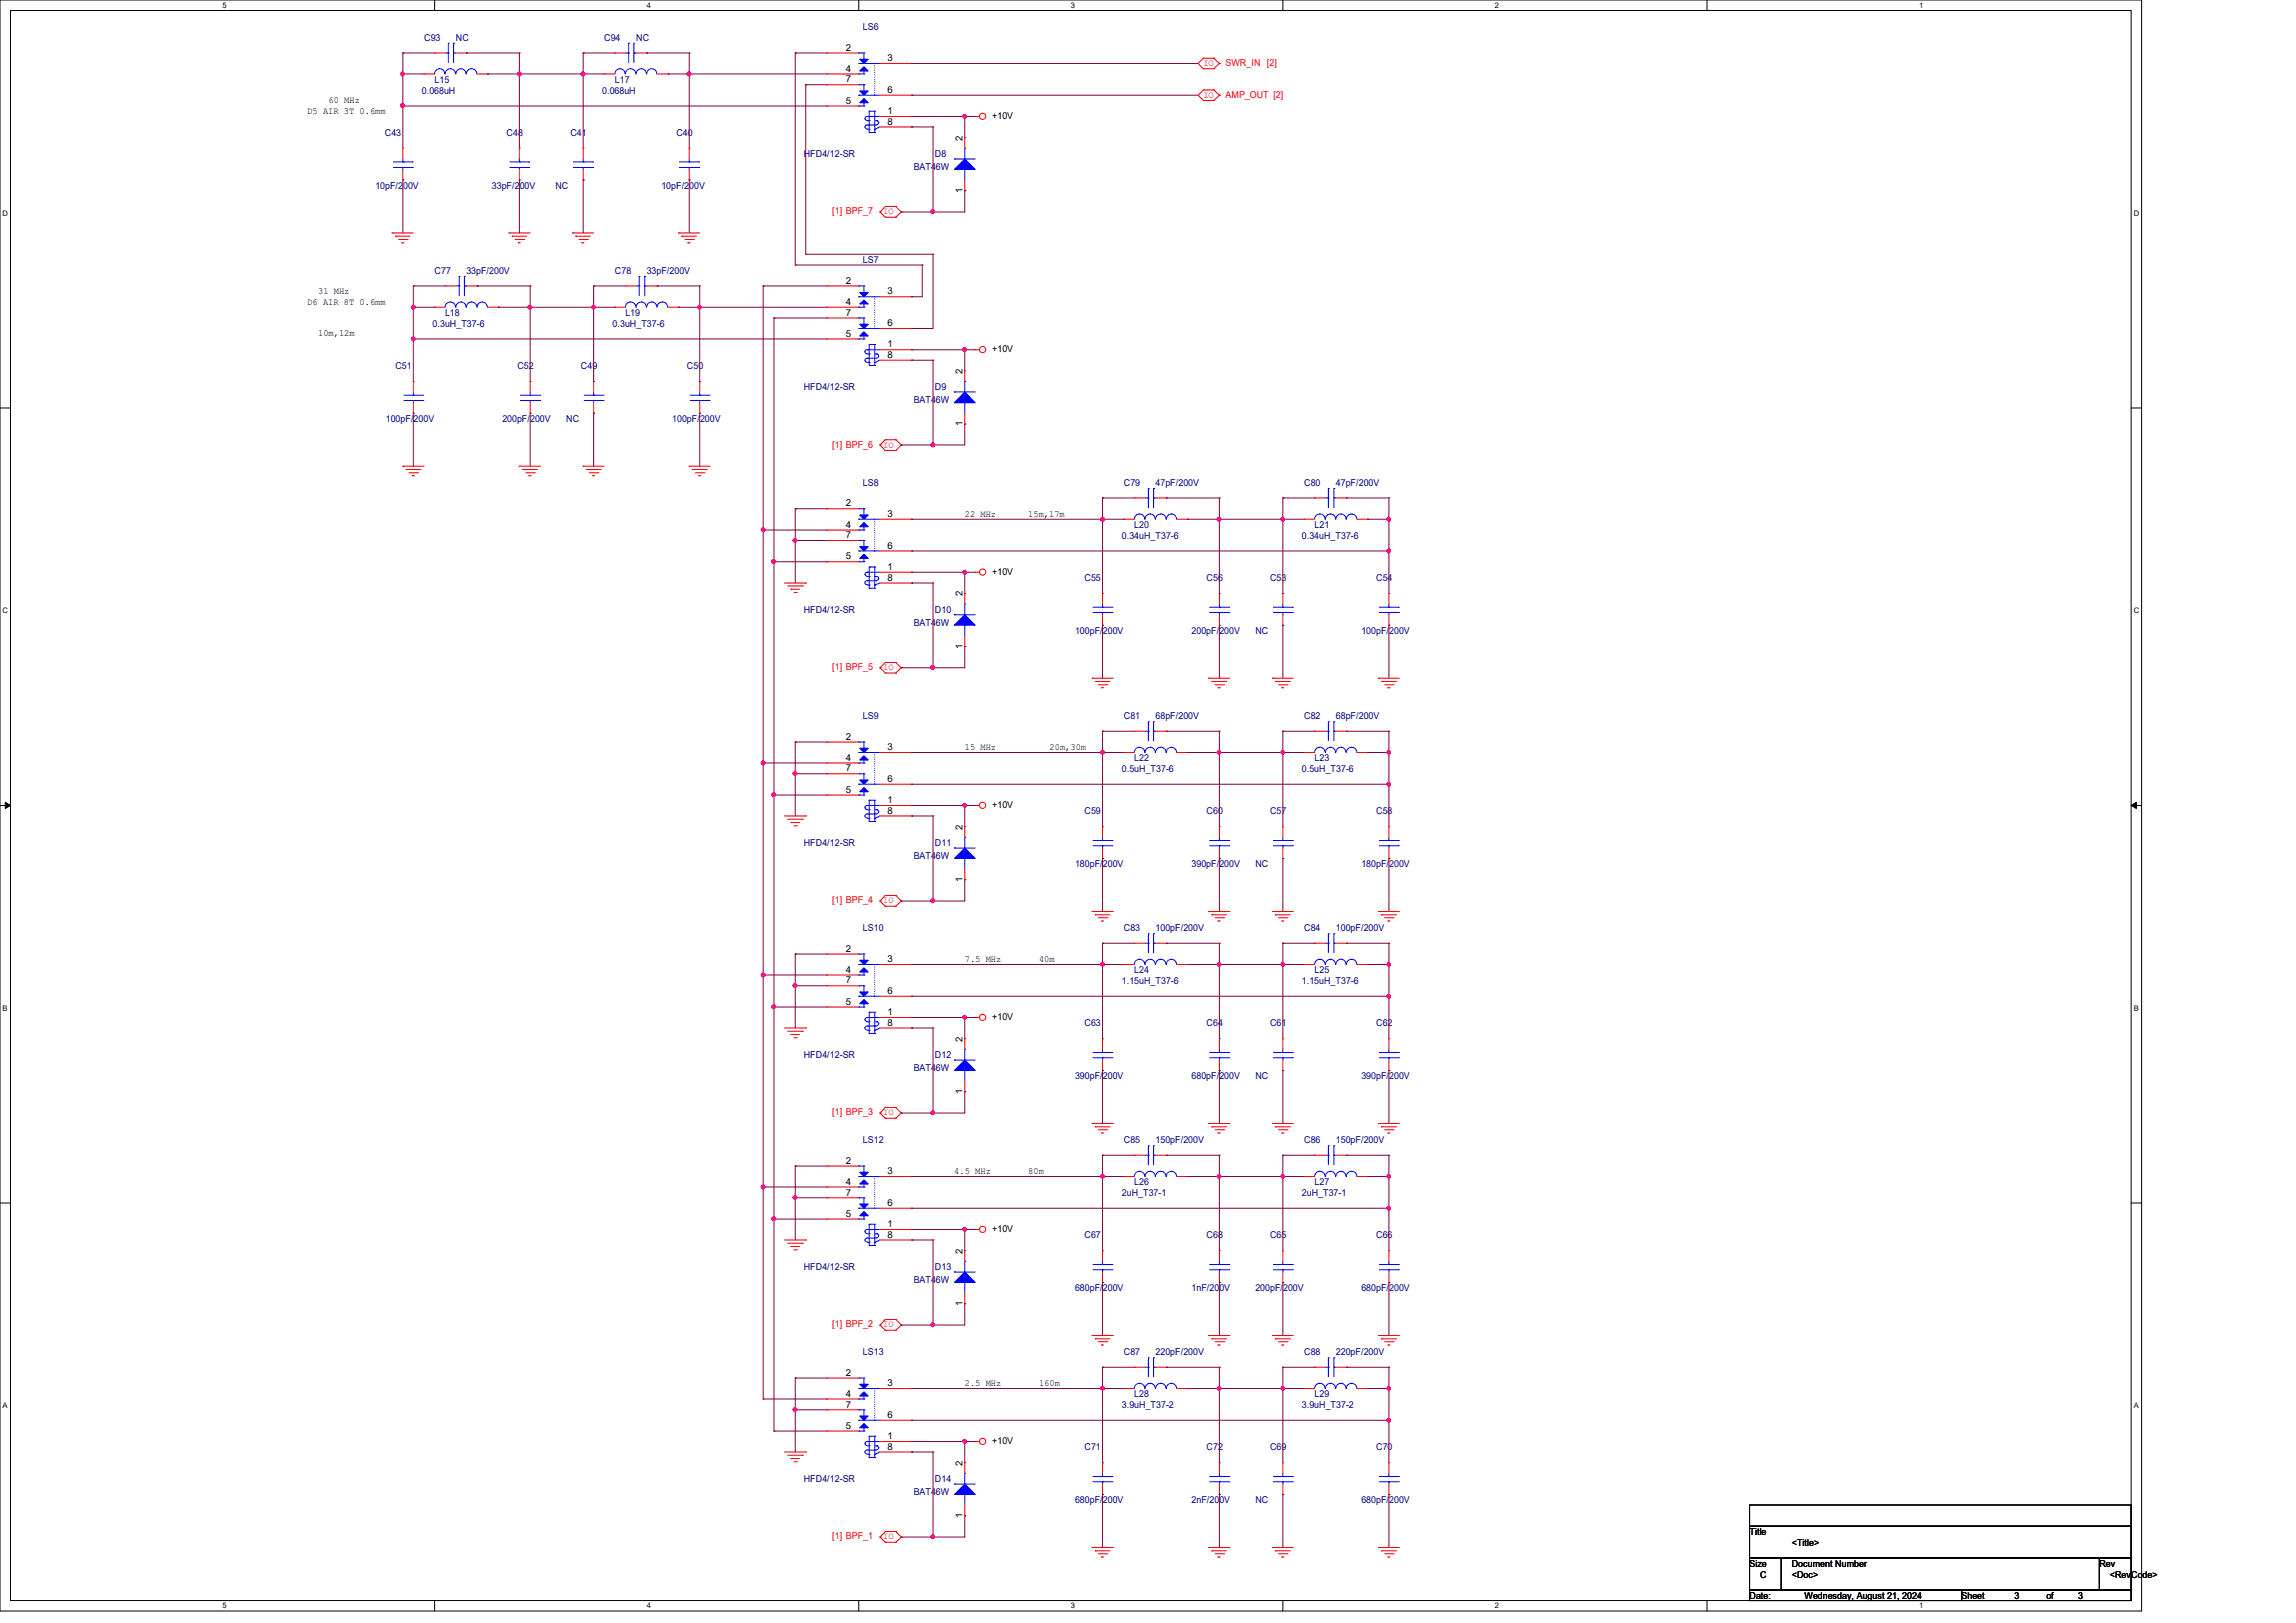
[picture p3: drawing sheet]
<svg xmlns="http://www.w3.org/2000/svg" width="297mm" height="210mm" viewBox="0 0 297 210" stroke-linecap="round" stroke-linejoin="round" font-family="sans-serif">
<defs><g id="words">
<g font-size="1.2" fill="#000080">
<text x="54.9" y="5.2">C93</text>
<text x="59" y="5.2">NC</text>
<text x="78.1" y="5.2">C94</text>
<text x="82.3" y="5.2">NC</text>
<text x="111.6" y="3.9">LS6</text>
<text x="56.2" y="10.7">L15</text>
<text x="79.5" y="10.7">L17</text>
<text x="49.8" y="17.6">C43</text>
<text x="54.6" y="12.1">0.068uH</text>
<text x="65.5" y="17.6">C48</text>
<text x="73.8" y="17.6">C41</text>
<text x="77.9" y="12.1">0.068uH</text>
<text x="87.5" y="17.6">C40</text>
<text x="104" y="20.3">HFD4/12-SR</text>
<text x="118.2" y="22">BAT46W</text>
<text x="120.9" y="20.3">D8</text>
<text x="48.6" y="24.4">10pF/2</text>
<text x="52.2" y="24.4">00V</text>
<text x="63.6" y="24.4">33pF/2</text>
<text x="67.2" y="24.4">00V</text>
<text x="71.8" y="24.4">NC</text>
<text x="85.6" y="24.4">10pF/200V</text>
<text x="56.2" y="35.4">C77</text>
<text x="60.3" y="35.4">33pF/200V</text>
<text x="79.5" y="35.4">C78</text>
<text x="83.7" y="35.4">33pF/200V</text>
<text x="111.6" y="34">LS7</text>
<text x="57.6" y="40.9">L18</text>
<text x="80.9" y="40.9">L19</text>
<text x="51.1" y="47.8">C51</text>
<text x="56" y="42.3">0.3uH_T37-6</text>
<text x="66.9" y="47.8">C52</text>
<text x="75.1" y="47.8">C49</text>
<text x="79.2" y="42.3">0.3uH_T37-6</text>
<text x="88.9" y="47.8">C50</text>
<text x="104" y="50.5">HFD4/12-SR</text>
<text x="118.2" y="52.2">BAT46W</text>
<text x="120.9" y="50.5">D9</text>
<text x="49.9" y="54.6">100pF/</text>
<text x="53.5" y="54.6">200V</text>
<text x="65" y="54.6">200pF/200V</text>
<text x="73.2" y="54.6">NC</text>
<text x="87" y="54.6">100pF/</text>
<text x="90.5" y="54.6">200V</text>
<text x="111.6" y="62.9">LS8</text>
<text x="145.4" y="62.9">C79</text>
<text x="149.5" y="62.9">47pF/200V</text>
<text x="168.7" y="62.9">C80</text>
<text x="172.8" y="62.9">47pF/200V</text>
<text x="145.1" y="69.7">0.34uH_T37-6</text>
<text x="146.7" y="68.3">L20</text>
<text x="168.4" y="69.7">0.34uH_T37-6</text>
<text x="170.1" y="68.3">L21</text>
<text x="140.3" y="75.2">C55</text>
<text x="156.1" y="75.2">C56</text>
<text x="164.3" y="75.2">C53</text>
<text x="178" y="75.2">C54</text>
<text x="104" y="79.3">HFD4/12-SR</text>
<text x="118.2" y="80.9">BAT46W</text>
<text x="120.9" y="79.3">D10</text>
<text x="139.1" y="82">100pF/</text>
<text x="142.7" y="82">200V</text>
<text x="154.1" y="82">200pF/200V</text>
<text x="162.4" y="82">NC</text>
<text x="176.1" y="82">100pF/</text>
<text x="179.7" y="82">200V</text>
<text x="111.6" y="93">LS9</text>
<text x="145.4" y="93">C81</text>
<text x="149.5" y="93">68pF/200V</text>
<text x="168.7" y="93">C82</text>
<text x="172.8" y="93">68pF/200V</text>
<text x="145.1" y="99.9">0.5uH_T37-6</text>
<text x="146.7" y="98.5">L22</text>
<text x="168.4" y="99.9">0.5uH_T37-6</text>
<text x="170.1" y="98.5">L23</text>
<text x="140.3" y="105.4">C59</text>
<text x="156.1" y="105.4">C60</text>
<text x="164.3" y="105.4">C57</text>
<text x="178" y="105.4">C58</text>
<text x="104" y="109.5">HFD4/12-SR</text>
<text x="118.2" y="111.1">BAT46W</text>
<text x="120.9" y="109.5">D11</text>
<text x="139.1" y="112.2">180pF/</text>
<text x="142.7" y="112.2">200V</text>
<text x="154.1" y="112.2">390pF/200V</text>
<text x="162.4" y="112.2">NC</text>
<text x="176.1" y="112.2">180pF/</text>
<text x="179.7" y="112.2">200V</text>
<text x="111.6" y="120.4">LS10</text>
<text x="145.4" y="120.4">C83</text>
<text x="146.7" y="125.9">L24</text>
<text x="149.5" y="120.4">100pF/200V</text>
<text x="168.7" y="120.4">C84</text>
<text x="170.1" y="125.9">L25</text>
<text x="172.8" y="120.4">100pF/200V</text>
<text x="145.1" y="127.3">1.15uH_T37-6</text>
<text x="168.4" y="127.3">1.15uH_T37-6</text>
<text x="104" y="136.9">HFD4/12-SR</text>
<text x="120.9" y="136.9">D12</text>
<text x="140.3" y="132.8">C63</text>
<text x="156.1" y="132.8">C64</text>
<text x="164.3" y="132.8">C61</text>
<text x="178" y="132.8">C62</text>
<text x="118.2" y="138.6">BAT46W</text>
<text x="139.1" y="139.7">390pF/</text>
<text x="142.7" y="139.7">200V</text>
<text x="154.1" y="139.7">680pF/200V</text>
<text x="162.4" y="139.7">NC</text>
<text x="176.1" y="139.7">390pF/</text>
<text x="179.7" y="139.7">200V</text>
<text x="111.6" y="147.9">LS12</text>
<text x="145.4" y="147.9">C85</text>
<text x="149.5" y="147.9">150pF/200V</text>
<text x="168.7" y="147.9">C86</text>
<text x="172.8" y="147.9">150pF/200V</text>
<text x="145.1" y="154.7">2uH_T37-1</text>
<text x="146.7" y="153.4">L26</text>
<text x="168.4" y="154.7">2uH_T37-1</text>
<text x="170.1" y="153.4">L27</text>
<text x="140.3" y="160.2">C67</text>
<text x="156.1" y="160.2">C68</text>
<text x="164.3" y="160.2">C65</text>
<text x="178" y="160.2">C66</text>
<text x="104" y="164.3">HFD4/12-SR</text>
<text x="118.2" y="166">BAT46W</text>
<text x="120.9" y="164.3">D13</text>
<text x="139.1" y="167.1">680pF/</text>
<text x="142.7" y="167.1">200V</text>
<text x="154.1" y="167.1">1nF/200V</text>
<text x="162.4" y="167.1">200pF/</text>
<text x="166" y="167.1">200V</text>
<text x="176.1" y="167.1">680pF/</text>
<text x="179.7" y="167.1">200V</text>
<text x="111.6" y="175.3">LS13</text>
<text x="145.4" y="175.3">C87</text>
<text x="149.5" y="175.3">220pF/200V</text>
<text x="168.7" y="175.3">C88</text>
<text x="172.8" y="175.3">220pF/200V</text>
<text x="145.1" y="182.2">3.9uH_T37-2</text>
<text x="146.7" y="180.8">L28</text>
<text x="168.4" y="182.2">3.9uH_T37-2</text>
<text x="170.1" y="180.8">L29</text>
<text x="104" y="191.8">HFD4/12-SR</text>
<text x="120.9" y="191.8">D14</text>
<text x="140.3" y="187.7">C71</text>
<text x="156.1" y="187.7">C72</text>
<text x="164.3" y="187.7">C69</text>
<text x="178" y="187.7">C70</text>
<text x="118.2" y="193.4">BAT46W</text>
<text x="139.1" y="194.5">680pF/</text>
<text x="142.7" y="194.5">200V</text>
<text x="154.1" y="194.5">2nF/200V</text>
<text x="162.4" y="194.5">NC</text>
<text x="176.1" y="194.5">680pF/</text>
<text x="179.7" y="194.5">200V</text>
</g>
<g font-size="1.2">
<text x="109.4" y="6.6">2</text>
<text x="109.4" y="9.3">4</text>
<text x="109.4" y="10.7">7</text>
<text x="114.8" y="7.9">3</text>
<text x="39.8" y="14.7">D5 AIR 3T 0.6mm</text>
<text x="42.5" y="13.3">60 MHz</text>
<text x="109.4" y="13.4">5</text>
<text x="114.8" y="12">6</text>
<text x="114.8" y="14.8">1</text>
<text x="114.8" y="16.1">8</text>
<text x="128.4" y="15.4">+10V</text>
<text x="124.5" y="18.2" transform="rotate(-90 124.5 18.2)">2</text>
<text x="124.5" y="24.9" transform="rotate(-90 124.5 24.9)">1</text>
<text x="39.8" y="39.4">D6 AIR 8T 0.6mm</text>
<text x="41.1" y="38">31 MHz</text>
<text x="109.4" y="36.7">2</text>
<text x="109.4" y="39.5">4</text>
<text x="109.4" y="40.9">7</text>
<text x="114.8" y="38.1">3</text>
<text x="41.1" y="43.5">10m,12m</text>
<text x="109.4" y="43.6">5</text>
<text x="114.8" y="42.2">6</text>
<text x="114.8" y="45">1</text>
<text x="114.8" y="46.3">8</text>
<text x="128.4" y="45.6">+10V</text>
<text x="124.5" y="48.4" transform="rotate(-90 124.5 48.4)">2</text>
<text x="124.5" y="55.1" transform="rotate(-90 124.5 55.1)">1</text>
<text x="109.4" y="65.5">2</text>
<text x="109.4" y="68.3">4</text>
<text x="109.4" y="69.6">7</text>
<text x="114.8" y="66.9">3</text>
<text x="114.8" y="71">6</text>
<text x="124.8" y="66.8">22 MHz</text>
<text x="133" y="66.8">15m,17m</text>
<text x="109.4" y="72.4">5</text>
<text x="114.8" y="73.7">1</text>
<text x="114.8" y="75.1">8</text>
<text x="124.5" y="77.2" transform="rotate(-90 124.5 77.2)">2</text>
<text x="128.4" y="74.4">+10V</text>
<text x="124.5" y="83.9" transform="rotate(-90 124.5 83.9)">1</text>
<text x="109.4" y="95.7">2</text>
<text x="109.4" y="98.4">4</text>
<text x="109.4" y="99.8">7</text>
<text x="114.8" y="97.1">3</text>
<text x="114.8" y="101.2">6</text>
<text x="124.8" y="97">15 MHz</text>
<text x="135.8" y="97">20m,30m</text>
<text x="109.4" y="102.6">5</text>
<text x="114.8" y="103.9">1</text>
<text x="114.8" y="105.3">8</text>
<text x="124.5" y="107.4" transform="rotate(-90 124.5 107.4)">2</text>
<text x="128.4" y="104.6">+10V</text>
<text x="124.5" y="114.1" transform="rotate(-90 124.5 114.1)">1</text>
<text x="109.4" y="123.1">2</text>
<text x="109.4" y="125.9">4</text>
<text x="114.8" y="124.5">3</text>
<text x="124.8" y="124.5">7.5 MHz</text>
<text x="134.4" y="124.5">40m</text>
<text x="109.4" y="127.3">7</text>
<text x="109.4" y="130">5</text>
<text x="114.8" y="128.6">6</text>
<text x="114.8" y="131.4">1</text>
<text x="128.4" y="132">+10V</text>
<text x="114.8" y="132.7">8</text>
<text x="124.5" y="134.8" transform="rotate(-90 124.5 134.8)">2</text>
<text x="124.5" y="141.5" transform="rotate(-90 124.5 141.5)">1</text>
<text x="109.4" y="150.6">2</text>
<text x="109.4" y="153.3">4</text>
<text x="109.4" y="154.7">7</text>
<text x="114.8" y="151.9">3</text>
<text x="123.4" y="151.9">4.5 MHz</text>
<text x="133" y="151.9">80m</text>
<text x="109.4" y="157.4">5</text>
<text x="114.8" y="156">6</text>
<text x="114.8" y="158.8">1</text>
<text x="114.8" y="160.1">8</text>
<text x="128.4" y="159.4">+10V</text>
<text x="124.5" y="162.2" transform="rotate(-90 124.5 162.2)">2</text>
<text x="124.5" y="169" transform="rotate(-90 124.5 169)">1</text>
<text x="109.4" y="178">2</text>
<text x="114.8" y="179.4">3</text>
<text x="124.8" y="179.3">2.5 MHz</text>
<text x="134.4" y="179.3">160m</text>
<text x="109.4" y="180.7">4</text>
<text x="109.4" y="182.1">7</text>
<text x="109.4" y="184.9">5</text>
<text x="114.8" y="183.5">6</text>
<text x="114.8" y="186.2">1</text>
<text x="114.8" y="187.6">8</text>
<text x="124.5" y="189.7" transform="rotate(-90 124.5 189.7)">2</text>
<text x="128.4" y="186.9">+10V</text>
<text x="124.5" y="196.4" transform="rotate(-90 124.5 196.4)">1</text>
<text x="226.3" y="198.6">Title</text>
<text x="226.3" y="202.7">Size</text>
<text x="231.8" y="202.7">Document Number</text>
<text x="231.8" y="200">&lt;Title&gt;</text>
<text x="271.6" y="202.7">Rev</text>
<text x="226.3" y="206.9">Date:</text>
<text x="227.7" y="204.1">C</text>
<text x="231.8" y="204.1">&lt;Doc&gt;</text>
<text x="233.4" y="206.9">Wednesday, August 21, 2024</text>
<text x="253.7" y="206.9">Sheet</text>
<text x="260.6" y="206.9">3</text>
<text x="264.7" y="206.9">of</text>
<text x="268.8" y="206.9">3</text>
<text x="272.9" y="204.1">&lt;RevCo</text>
<text x="277.2" y="204.1">de&gt;</text>
</g>
<g font-size="1.2" fill="#f00">
<text x="155.7" y="8.6">IO</text>
<text x="158.5" y="8.6">SWR_IN [2]</text>
<text x="155.7" y="12.7">IO</text>
<text x="158.5" y="12.7">AMP_OUT [2]</text>
<text x="107.7" y="27.7">[1] BPF_7</text>
<text x="114.3" y="27.7">IO</text>
<text x="107.7" y="57.9">[1] BPF_6</text>
<text x="114.3" y="57.9">IO</text>
<text x="107.7" y="86.7">[1] BPF_5</text>
<text x="114.3" y="86.7">IO</text>
<text x="107.7" y="116.9">[1] BPF_4</text>
<text x="114.3" y="116.9">IO</text>
<text x="107.7" y="144.3">[1] BPF_3</text>
<text x="114.3" y="144.3">IO</text>
<text x="107.7" y="171.7">[1] BPF_2</text>
<text x="114.3" y="171.7">IO</text>
<text x="107.7" y="199.2">[1] BPF_1</text>
<text x="114.3" y="199.2">IO</text>
</g>
<g font-size="1">
<text x="28.8" y="1">5</text>
<text x="83.7" y="1">4</text>
<text x="138.5" y="1">3</text>
<text x="193.4" y="1">2</text>
<text x="248.2" y="1">1</text>
<text x=".3" y="27.9">D</text>
<text x="276" y="27.9">D</text>
<text x=".3" y="79.4">C</text>
<text x="276" y="79.4">C</text>
<text x=".3" y="130.8">B</text>
<text x="276" y="130.8">B</text>
<text x=".3" y="182.2">A</text>
<text x="276" y="182.2">A</text>
<text x="28.8" y="208.1">5</text>
<text x="83.7" y="208.1">4</text>
<text x="138.5" y="208.1">3</text>
<text x="193.4" y="208.1">2</text>
<text x="248.2" y="208.1">1</text>
</g>
</g></defs>
<g fill="none" stroke="#000" stroke-width=".13">
<path d="M0 0h277v208.4h-277zM1.4 1.4h274.3v205.7h-274.3zM56.2 0v1.4M111.1 0v1.4M165.9 0v1.4M220.8 0v1.4M0 52.8h1.4M275.7 52.8h1.3M0 104.2h1.4M.7 103.8l.7 .4-.7 .4zM275.7 104.2l.7-.4v.8zM275.7 104.2h1.3"/>
<path d="M0 155.7h1.4M275.7 155.7h1.3M226.3 194.7h49.4v2.8h-49.4zM226.3 197.5h49.4v4.1h-49.4zM56.2 207.1v1.3M111.1 207.1v1.3M165.9 207.1v1.3M220.8 207.1v1.3M226.3 201.6h4.1v4.1h-4.1zM226.3 205.7h27.4v1.4h-27.4zM230.4 201.6h41.2v4.1h-41.2zM253.7 205.7h22v1.4h-22z"/>
<path d="M271.6 201.6h4.1v4.1h-4.1z"/>
</g>
<path d="M.7 103.8l.7 .4-.7 .4zM275.7 104.2l.7-.4v.8z" fill="#000"/>
<g fill="none" stroke="#f00" stroke-width=".13">
<path d="M126.2 15.1h.1M126.2 15.1h.5M155.7 7.5h.1M155.7 8.9h.1M155.7 11.6h.1M155.7 13h.1M155.7 7.5l-.7 .7 .7 .7M155.7 7.5h1.3M155.7 8.9h1.3M155.7 11.6l-.7 .7 .7 .7M155.7 11.6h1.3M155.7 13h1.3"/>
<path d="M157 7.5h.1M157 8.9h.1M157 11.6h.1M157 13h.1M157 7.5l.7 .7M157 11.6l.7 .7M157.7 8.2h.1M157.7 12.3h.1M157.7 8.2l-.7 .7M157.7 12.3l-.7 .7M50.7 30.1h.1M50.7 30.1h2.8"/>
<path d="M51.1 30.6h.1M51.1 30.6h1.9M51.6 31h1.1M52 31.4h.1M52 31.4h.2M52.7 31h.1M65.8 30.1h.1M65.8 30.1h2.8M66.3 30.6h.1M66.3 30.6h1.9M66.6 31h1.1M67.1 31.4h.1"/>
<path d="M67.1 31.4h.2M67.7 31h.1M74 30.1h.1M74 30.1h2.8M74.5 30.6h.1M74.5 30.6h1.9M74.9 31h1.1M75.3 31.4h.1M75.3 31.4h.3M76 31h.1M87.8 30.1h.1M87.8 30.1h2.7"/>
<path d="M88.2 30.6h.1M88.2 30.6h1.9M88.6 31h1.1M89 31.4h.1M89 31.4h.3M89.7 31h.1M113.8 27.4h.1M113.8 27.4l.7 .7M114.5 26.7h.1M114.5 28.1h.1M114.5 26.7l-.7 .7M114.5 26.7h1.4"/>
<path d="M114.5 28.1h1.4M115.9 26.7h.1M115.9 28.1h.1M115.9 26.7l.7 .7-.7 .7M113.8 57.6h.1M113.8 57.6l.7 .7M114.5 56.9h.1M114.5 58.3h.1M114.5 56.9l-.7 .7M114.5 56.9h1.4M114.5 58.3h1.4M115.9 56.9h.1"/>
<path d="M115.9 58.3h.1M115.9 56.9l.7 .7-.7 .7M126.2 45.3h.1M126.2 45.3h.5M52.1 60.3h.1M52.1 60.3h2.8M52.5 60.7h.1M52.5 60.7h1.9M52.9 61.2h1.1M53.3 61.6h.1M53.3 61.6h.3M54 61.2h.1"/>
<path d="M67.2 60.3h.1M67.2 60.3h2.7M67.6 60.7h.1M67.6 60.7h1.9M68 61.2h1.1M68.4 61.6h.1M68.4 61.6h.3M69.1 61.2h.1M75.4 60.3h.1M75.4 60.3h2.7M75.8 60.7h.1M75.8 60.7h2"/>
<path d="M76.2 61.2h1.1M76.7 61.6h.1M76.7 61.6h.2M77.3 61.2h.1M89.2 60.3h.1M89.2 60.3h2.7M89.5 60.7h.1M89.5 60.7h2M90 61.2h1.1M90.4 61.6h.1M90.4 61.6h.2M91.1 61.2h.1"/>
<path d="M101.5 75.4h2.7M101.9 75.8h1.9M102.3 76.2h.1M102.3 76.2h1.1M102.7 76.7h.3M103 76.7h.1M103.8 75.8h.1M104.2 75.4h.1M126.2 74h.1M126.2 74h.5M113.8 86.4h.1M113.8 86.4l.7 .7"/>
<path d="M114.5 85.7h.1M114.5 87.1h.1M114.5 85.7l-.7 .7M114.5 85.7h1.4M114.5 87.1h1.4M115.9 85.7h.1M115.9 87.1h.1M115.9 85.7l.7 .7-.7 .7M141.3 87.8h.1M141.3 87.8h2.7M141.7 88.2h.1M141.7 88.2h1.9"/>
<path d="M142.1 88.6h1.1M142.5 89h.1M142.5 89h.2M143.2 88.6h.1M156.3 87.8h.1M156.3 87.8h2.8M156.8 88.2h.1M156.8 88.2h1.9M157.2 88.6h1.1M157.6 89h.1M157.6 89h.3M158.3 88.6h.1"/>
<path d="M164.6 87.8h.1M164.6 87.8h2.7M165 88.2h.1M165 88.2h1.9M165.4 88.6h1.1M165.8 89h.1M165.8 89h.3M166.5 88.6h.1M178.3 87.8h.1M178.3 87.8h2.7M178.7 88.2h.1M178.7 88.2h1.9"/>
<path d="M179.1 88.6h1.1M179.5 89h.1M179.5 89h.3M180.2 88.6h.1M101.5 105.6h2.7M101.9 106h1.9M102.3 106.4h.1M102.3 106.4h1.1M102.7 106.8h.3M103 106.8h.1M103.8 106h.1M104.2 105.6h.1"/>
<path d="M113.8 116.6h.1M113.8 116.6l.7 .7M114.5 115.9h.1M114.5 117.3h.1M114.5 115.9l-.7 .7M114.5 115.9h1.4M114.5 117.3h1.4M115.9 115.9h.1M115.9 117.3h.1M115.9 115.9l.7 .7-.7 .7M126.2 104.2h.1M126.2 104.2h.5"/>
<path d="M141.3 117.9h.1M141.3 117.9h2.7M141.7 118.4h.1M141.7 118.4h1.9M142.1 118.7h1.1M142.5 119.2h.1M142.5 119.2h.2M143.2 118.7h.1M156.3 117.9h.1M156.3 117.9h2.8M156.8 118.4h.1M156.8 118.4h1.9"/>
<path d="M157.2 118.7h1.1M157.6 119.2h.1M157.6 119.2h.3M158.3 118.7h.1M164.6 117.9h.1M164.6 117.9h2.7M165 118.4h.1M165 118.4h1.9M165.4 118.7h1.1M165.8 119.2h.1M165.8 119.2h.3M166.5 118.7h.1"/>
<path d="M178.3 117.9h.1M178.3 117.9h2.7M178.7 118.4h.1M178.7 118.4h1.9M179.1 118.7h1.1M179.5 119.2h.1M179.5 119.2h.3M180.2 118.7h.1M101.5 133h2.7M101.9 133.4h1.9M102.3 133.9h.1M102.3 133.9h1.1"/>
<path d="M102.7 134.3h.3M103 134.3h.1M103.8 133.4h.1M104.2 133h.1M126.2 131.7h.1M126.2 131.7h.5M113.8 144h.1M113.8 144l.7 .7M114.5 143.3h.1M114.5 144.7h.1M114.5 143.3l-.7 .7M114.5 143.3h1.4"/>
<path d="M114.5 144.7h1.4M115.9 143.3h.1M115.9 144.7h.1M115.9 143.3l.7 .7-.7 .7M126.2 159.1h.1M126.2 159.1h.5M141.3 145.4h.1M141.3 145.4h2.7M141.7 145.8h.1M141.7 145.8h1.9M142.1 146.2h1.1M142.5 146.6h.1"/>
<path d="M142.5 146.6h.2M143.2 146.2h.1M156.3 145.4h.1M156.3 145.4h2.8M156.8 145.8h.1M156.8 145.8h1.9M157.2 146.2h1.1M157.6 146.6h.1M157.6 146.6h.3M158.3 146.2h.1M164.6 145.4h.1M164.6 145.4h2.7"/>
<path d="M165 145.8h.1M165 145.8h1.9M165.4 146.2h1.1M165.8 146.6h.1M165.8 146.6h.3M166.5 146.2h.1M178.3 145.4h.1M178.3 145.4h2.7M178.7 145.8h.1M178.7 145.8h1.9M179.1 146.2h1.1M179.5 146.6h.1"/>
<path d="M179.5 146.6h.3M180.2 146.2h.1M101.5 160.4h2.7M101.9 160.9h1.9M102.3 161.3h.1M102.3 161.3h1.1M102.7 161.7h.3M103 161.7h.1M103.8 160.9h.1M104.2 160.4h.1M113.8 171.4h.1M113.8 171.4l.7 .7"/>
<path d="M114.5 170.7h.1M114.5 172.1h.1M114.5 170.7l-.7 .7M114.5 170.7h1.4M114.5 172.1h1.4M115.9 170.7h.1M115.9 172.1h.1M115.9 170.7l.7 .7-.7 .7M141.3 172.8h.1M141.3 172.8h2.7M141.7 173.2h.1M141.7 173.2h1.9"/>
<path d="M142.1 173.6h1.1M142.5 174h.1M142.5 174h.2M143.2 173.6h.1M156.3 172.8h.1M156.3 172.8h2.8M156.8 173.2h.1M156.8 173.2h1.9M157.2 173.6h1.1M157.6 174h.1M157.6 174h.3M158.3 173.6h.1"/>
<path d="M164.6 172.8h.1M164.6 172.8h2.7M165 173.2h.1M165 173.2h1.9M165.4 173.6h1.1M165.8 174h.1M165.8 174h.3M166.5 173.6h.1M178.3 172.8h.1M178.3 172.8h2.7M178.7 173.2h.1M178.7 173.2h1.9"/>
<path d="M179.1 173.6h1.1M179.5 174h.1M179.5 174h.3M180.2 173.6h.1M101.5 187.9h2.7M101.9 188.3h1.9M102.3 188.7h.1M102.3 188.7h1.1M102.7 189.1h.3M103 189.1h.1M103.8 188.3h.1M104.2 187.9h.1"/>
<path d="M113.8 198.9h.1M113.8 198.9l.7 .7M114.5 198.2h.1M114.5 199.6h.1M114.5 198.2l-.7 .7M114.5 198.2h1.4M114.5 199.6h1.4M115.9 198.2h.1M115.9 199.6h.1M115.9 198.2l.7 .7-.7 .7M126.2 186.5h.1M126.2 186.5h.5"/>
<path d="M141.3 200.2h.1M141.3 200.2h2.7M141.7 200.7h.1M141.7 200.7h1.9M142.1 201h1.1M142.5 201.5h.1M142.5 201.5h.2M143.2 201h.1M156.3 200.2h.1M156.3 200.2h2.8M156.8 200.7h.1M156.8 200.7h1.9"/>
<path d="M157.2 201h1.1M157.6 201.5h.1M157.6 201.5h.3M158.3 201h.1M164.6 200.2h.1M164.6 200.2h2.7M165 200.7h.1M165 200.7h1.9M165.4 201h1.1M165.8 201.5h.1M165.8 201.5h.3M166.5 201h.1"/>
<path d="M178.3 200.2h.1M178.3 200.2h2.7M178.7 200.7h.1M178.7 200.7h1.9M179.1 201h1.1M179.5 201.5h.1M179.5 201.5h.3M180.2 201h.1"/>
<circle cx="127.1" cy="15" r=".4"/>
<circle cx="127.1" cy="45.2" r=".4"/>
<circle cx="127.1" cy="74" r=".4"/>
<circle cx="127.1" cy="104.2" r=".4"/>
<circle cx="127.1" cy="131.6" r=".4"/>
<circle cx="127.1" cy="159.1" r=".4"/>
<circle cx="127.1" cy="186.5" r=".4"/>
</g>
<path d="M123.4 80.9l1.4-1.4 1.4 1.4z" fill="#00f"/>
<path d="M123.4 79.5h.1M123.4 79.5h2.8M124.8 78.1h.1M124.8 78.1v1.4M123.4 80.9l1.4-1.4 1.4 1.4zM124.8 80.9h.1M124.8 80.9v1.4" fill="none" stroke="#00f" stroke-width=".13"/>
<path d="M124.8 76.8h.1M124.8 76.8v1.3M124.8 83.7h.1M124.8 82.3v1.4" fill="none" stroke="#f00" stroke-width=".13"/>
<path d="M124.8 137.2l1.4 1.3h-2.8z" fill="#00f"/>
<g fill="none" stroke="#00f" stroke-width=".13">
<path d="M59 37h.4M59.4 35.8h.1M59.4 37h.1M59.4 35.8v2.5M60.1 37h.1M60.1 35.8h.1M60.1 37h.2M60.1 35.8v2.5M66 21h2.4M66 21.7h2.4M67.2 21.7h.1M67.2 21h.1"/>
<path d="M67.2 20.6v.4M67.2 21.7v.2M68.4 21h.1M68.4 21.7h.1M74.2 21h2.5M74.2 21.7h2.5M75.4 21.7h.1M75.4 21h.1M75.4 20.6v.4M75.4 21.7v.2M76.7 21h.1M76.7 21.7h.1"/>
<path d="M170.1 67.2a.68 .68 0 0 1 .6-.7 .68 .68 0 0 1 .7 .7M171.4 67.2a.66 .66 0 0 1 .7-.7 .66 .66 0 0 1 .7 .7M172.8 67.2a.66 .66 0 0 1 .7-.7 .66 .66 0 0 1 .6 .7M174.2 67.2a.68 .68 0 0 1 .6-.7 .68 .68 0 0 1 .7 .7M141.4 108.8h2.4M141.4 109.4h2.4M142.6 109.4h.1M142.6 108.8h.1M142.6 108.3v.5M142.6 109.4v.3M143.8 108.8h.1M143.8 109.4h.1"/>
<path d="M123.4 137.2h.1M123.4 137.2h2.8M124.8 137.2l1.4 1.3h-2.8zM124.8 138.5h.1M124.8 135.8h.1M124.8 135.8v1.4M124.8 138.5v1.4M170.1 124.8a.68 .68 0 0 1 .6-.7 .68 .68 0 0 1 .7 .7M171.4 124.8a.66 .66 0 0 1 .7-.7 .66 .66 0 0 1 .7 .7M172.8 124.8a.66 .66 0 0 1 .7-.7 .66 .66 0 0 1 .6 .7M174.2 124.8a.68 .68 0 0 1 .6-.7 .68 .68 0 0 1 .7 .7M178.4 191.1h2.5"/>
<path d="M178.4 191.7h2.5M179.7 191.7h.1M179.7 191.1h.1M179.7 190.6v.5M179.7 191.7v.3M180.9 191.1h.1M180.9 191.7h.1"/>
</g>
<g fill="none" stroke="#f00" stroke-width=".13">
<path d="M67.2 19.2h.1M67.2 19.2v1.4M75.4 19.2h.1M75.4 19.2v1.4M57.6 37h.1M57.6 37h1.4M60.3 37h1.4M61.7 37h.1M67.2 23.3h.1M67.2 21.9v1.4M75.4 23.3h.1M75.4 21.9v1.4"/>
<path d="M168.7 67.2h.1M168.7 67.2h1.4M175.6 67.2h1.3M176.9 67.2h.1M142.6 111.1h.1M142.6 107h.1M142.6 107v1.3M142.6 109.7v1.4M124.8 134.4h.1M124.8 134.4v1.4M124.8 139.9v1.4M168.7 124.8h.1"/>
<path d="M168.7 124.8h1.4M175.6 124.8h1.3M176.9 124.8h.1M124.8 141.3h.1M179.7 193.4h.1M179.7 189.3h.1M179.7 189.3v1.3M179.7 192v1.4"/>
</g>
<path d="M124.8 50.7l1.4 1.4h-2.8z" fill="#00f"/>
<g fill="none" stroke="#00f" stroke-width=".13">
<path d="M123.4 50.7h.1M123.4 50.7h2.8M124.8 50.7l1.4 1.4h-2.8zM124.8 52.1h.1M124.8 49.4h.1M124.8 49.4v1.3M124.8 52.1v1.4M141.4 136.2h2.4M141.4 136.9h2.4M142.6 136.9h.1M142.6 136.2h.1M142.6 135.8v.4"/>
<path d="M142.6 136.9v.3M143.8 136.2h.1M143.8 136.9h.1"/>
</g>
<path d="M124.8 54.9h.1M124.8 48h.1M124.8 48v1.4M124.8 53.5v1.4M142.6 138.5h.1M142.6 134.4h.1M142.6 134.4v1.4M142.6 137.2v1.3" fill="none" stroke="#f00" stroke-width=".13"/>
<path d="M124.8 109.7l1.4 1.4h-2.8z" fill="#00f"/>
<g fill="none" stroke="#00f" stroke-width=".13">
<path d="M80.9 39.8a.68 .68 0 0 1 .7-.7 .68 .68 0 0 1 .7 .7M82.3 39.8a.66 .66 0 0 1 .7-.7 .66 .66 0 0 1 .6 .7M83.7 39.8a.66 .66 0 0 1 .6-.7 .66 .66 0 0 1 .7 .7M85 39.8a.68 .68 0 0 1 .7-.7 .68 .68 0 0 1 .7 .7M170.1 97.4a.68 .68 0 0 1 .6-.7 .68 .68 0 0 1 .7 .7M171.4 97.4a.66 .66 0 0 1 .7-.7 .66 .66 0 0 1 .7 .7M171.4 94.6h.4M171.8 93.4h.1M171.8 94.6h.1M171.8 93.4v2.4M172.6 94.6h.1M172.6 93.4h.1"/>
<path d="M172.6 94.6h.2M172.6 93.4v2.4M172.8 97.4a.66 .66 0 0 1 .7-.7 .66 .66 0 0 1 .6 .7M174.2 97.4a.68 .68 0 0 1 .6-.7 .68 .68 0 0 1 .7 .7M123.4 109.7h.1M123.4 109.7h2.8M124.8 109.7l1.4 1.4h-2.8zM124.8 111.1h.1M124.8 108.3h.1M124.8 108.3v1.4M124.8 111.1v1.3M178.4 136.2h2.5"/>
<path d="M178.4 136.9h2.5M179.7 136.9h.1M179.7 136.2h.1M179.7 135.8v.4M179.7 136.9v.3M180.9 136.2h.1M180.9 136.9h.1"/>
</g>
<g fill="none" stroke="#f00" stroke-width=".13">
<path d="M79.5 39.8h.1M79.5 39.8h1.4M86.4 39.8h1.4M87.8 39.8h.1M168.7 97.4h.1M168.7 97.4h1.4M170.1 94.6h.1M170.1 94.6h1.3M172.8 94.6h1.4M174.2 94.6h.1M175.6 97.4h1.3M176.9 97.4h.1"/>
<path d="M124.8 113.8h.1M124.8 107h.1M124.8 107v1.3M124.8 112.4v1.4M179.7 138.5h.1M179.7 134.4h.1M179.7 134.4v1.4M179.7 137.2v1.3"/>
</g>
<path d="M111.2 153.2l.6-.5 .5 .5z" fill="#00f"/>
<path d="M111.2 153.2l.6-.5 .5 .5z" fill="none" stroke="#00f" stroke-width=".13"/>
<path d="M111.2 151.7h1.1l-.5 .5z" fill="#00f"/>
<g fill="none" stroke="#00f" stroke-width=".13">
<path d="M111.1 152.2h.1M111.1 150.9h.1M111.1 153.6h.1M111.1 152.2h2.7M111.1 150.9h.7M111.1 153.6h.7M111.2 151.7h1.1l-.5 .5zM111.8 150.9h.1M111.8 153.6h.1M111.8 150.9v.8M111.8 153.2v.4M112.2 159.1h.1"/>
<path d="M112.2 159.1l-.2 .1-.1 .1 .1 .2 .2 .1M112.2 159.1h1.6M112.2 159.6h.2M112.4 158.4h.1M112.4 159.6h.1M112.4 158.4v2.8M112.4 158.4h.8M113.2 158.4h.1M113.2 158.4v2.8M113.2 159.6h.2M113.4 159.6h.1M113.4 159.6l.2 .1 .1 .2-.1 .2h-.2"/>
<path d="M112.2 160.2h.1M112.2 160.2l-.2 .1-.1 .1 .1 .2 .2 .1M112.2 160.2h1.2M112.2 160.7h.2M112.4 161.2h.1M112.4 160.7h.1M112.4 161.2h.8M113.2 161.2h.1M113.2 160.7h.1M113.5 160.6l-.2 .1M113.8 160.4l-.2 .2"/>
</g>
<path d="M111.2 155.8h1.1l-.5 .5z" fill="#00f"/>
<path d="M111.2 155.8h1.1l-.5 .5z" fill="none" stroke="#00f" stroke-width=".13"/>
<path d="M111.8 156.8l.5 .5h-1.1z" fill="#00f"/>
<g fill="none" stroke="#00f" stroke-width=".13">
<path d="M79.5 9.6a.66 .66 0 0 1 .7-.7 .66 .66 0 0 1 .7 .7M80.9 9.6a.68 .68 0 0 1 .7-.7 .68 .68 0 0 1 .7 .7M82.3 9.6a.66 .66 0 0 1 .7-.7 .66 .66 0 0 1 .6 .7M83.7 9.6a.66 .66 0 0 1 .6-.7 .66 .66 0 0 1 .7 .7M146.7 67.2a.68 .68 0 0 1 .7-.7 .68 .68 0 0 1 .7 .7M148.1 67.2a.66 .66 0 0 1 .7-.7 .66 .66 0 0 1 .6 .7M149.5 67.2a.68 .68 0 0 1 .7-.7 .68 .68 0 0 1 .6 .7M150.9 67.2a.66 .66 0 0 1 .6-.7 .66 .66 0 0 1 .7 .7M148.1 94.6h.4M148.5 93.4h.1M148.5 94.6h.1M148.5 93.4v2.4"/>
<path d="M149.2 94.6h.1M149.2 93.4h.1M149.2 94.6h.3M149.2 93.4v2.4M111.1 157.7h.1M111.1 155h.1M111.1 156.3h.1M111.1 157.7h.7M111.1 155h.7M111.1 156.3h2.7M111.8 156.8l.5 .5h-1.1zM111.8 157.7h.1"/>
<path d="M111.8 155h.1M111.8 155v.8M111.8 157.3v.4M156.5 191.1h2.5M156.5 191.7h2.5M157.7 191.7h.1M157.7 191.1h.1M157.7 190.6v.5M157.7 191.7v.3M159 191.1h.1M159 191.7h.1M164.7 191.1h2.5"/>
<path d="M164.7 191.7h2.5M165.9 191.7h.1M165.9 191.1h.1M165.9 190.6v.5M165.9 191.7v.3M167.2 191.1h.1M167.2 191.7h.1"/>
</g>
<path d="M113.2 152.2v4.1M113.2 156.3h.1" fill="none" stroke="#00f" stroke-width=".13" stroke-dasharray="0 .3"/>
<g fill="none" stroke="#f00" stroke-width=".13">
<path d="M78.1 9.6h.1M78.1 9.6h1.4M85 9.6h1.4M86.4 9.6h.1M145.4 67.2h.1M145.4 67.2h1.3M152.2 67.2h1.4M153.6 67.2h.1M146.7 94.6h.1M146.7 94.6h1.4M149.5 94.6h1.4M150.9 94.6h.1"/>
<path d="M107 150.9h.1M107 153.6h.1M107 155h.1M107 157.7h.1M107 150.9h4.1M107 153.6h4.1M107 155h4.1M107 157.7h4.1M113.8 152.2h4.1M113.8 156.3h4.1M113.8 159.1h4.1M117.9 152.2h.1"/>
<path d="M117.9 156.3h.1M117.9 159.1h.1M113.8 160.4h4.1M117.9 160.4h.1M157.7 193.4h.1M157.7 189.3h.1M157.7 189.3v1.3M157.7 192v1.4M165.9 193.4h.1M165.9 189.3h.1M165.9 189.3v1.3M165.9 192v1.4"/>
</g>
<path d="M111.8 8.6l.5 .6h-1.1z" fill="#00f"/>
<path d="M111.8 8.6l.5 .6h-1.1z" fill="none" stroke="#00f" stroke-width=".13"/>
<path d="M111.2 7.7h1.1l-.5 .5z" fill="#00f"/>
<g fill="none" stroke="#00f" stroke-width=".13">
<path d="M111.1 8.2h.1M111.1 6.9h.1M111.1 9.6h.1M111.1 8.2h2.7M111.1 6.9h.7M111.1 9.6h.7M111.2 7.7h1.1l-.5 .5zM111.8 6.9h.1M111.8 9.6h.1M111.8 6.9v.8M111.8 9.2v.4M112.2 15.1h.1"/>
<path d="M112.2 16.2h.1M112.2 15.1h-.2l-.1 .2 .1 .2 .2 .1M112.2 16.2h-.2l-.1 .2 .1 .2 .2 .1M112.2 15.1h1.6M112.2 15.6h.2M112.2 16.2h1.2M112.2 16.7h.2M112.4 17.1h.1M112.4 14.4h.1M112.4 15.6h.1M112.4 16.7h.1M112.4 17.1h.8"/>
<path d="M112.4 14.4v2.7M112.4 14.4h.8M113.2 17.1h.1M113.2 14.4h.1M113.2 16.7h.1M113.2 14.4v2.7M113.2 15.6h.2M113.4 15.6h.1M113.4 15.6l.2 .1 .1 .2-.1 .2h-.2M113.5 16.6l-.2 .1M113.8 16.4l-.2 .2"/>
</g>
<path d="M111.2 11.8h1.1l-.5 .5z" fill="#00f"/>
<path d="M111.2 11.8h1.1l-.5 .5z" fill="none" stroke="#00f" stroke-width=".13"/>
<path d="M111.8 12.7l.5 .6h-1.1z" fill="#00f"/>
<g fill="none" stroke="#00f" stroke-width=".13">
<path d="M111.1 13.7h.1M111.1 11h.1M111.1 12.3h.1M111.1 13.7h.7M111.1 11h.7M111.1 12.3h2.7M111.8 12.7l.5 .6h-1.1zM111.8 13.7h.1M111.8 11h.1M111.8 11v.8M111.8 13.3v.4M57.6 39.8a.68 .68 0 0 1 .7-.7 .68 .68 0 0 1 .6 .7"/>
<path d="M59 39.8a.66 .66 0 0 1 .6-.7 .66 .66 0 0 1 .7 .7M60.3 39.8a.68 .68 0 0 1 .7-.7 .68 .68 0 0 1 .7 .7M61.7 39.8a.66 .66 0 0 1 .7-.7 .66 .66 0 0 1 .6 .7M75.6 51.1h2.4M75.6 51.8h2.4M76.8 51.8h.1M76.8 51.1h.1M76.8 50.7v.4M76.8 51.8v.3M78 51.1h.1M78 51.8h.1M164.7 78.6h2.5"/>
<path d="M164.7 79.2h2.5M165.9 79.2h.1M165.9 78.6h.1M165.9 78.1v.5M165.9 79.2v.3M167.2 78.6h.1M167.2 79.2h.1M178.4 108.8h2.5M178.4 109.4h2.5M179.7 109.4h.1M179.7 108.8h.1M179.7 108.3v.5"/>
<path d="M179.7 109.4v.3M180.9 108.8h.1M180.9 109.4h.1M170.1 179.7a.68 .68 0 0 1 .6-.7 .68 .68 0 0 1 .7 .7M171.4 179.7a.66 .66 0 0 1 .7-.7 .66 .66 0 0 1 .7 .7M172.8 179.7a.66 .66 0 0 1 .7-.7 .66 .66 0 0 1 .6 .7M174.2 179.7a.68 .68 0 0 1 .6-.7 .68 .68 0 0 1 .7 .7"/>
</g>
<path d="M113.2 8.2v4.1M113.2 12.3h.1" fill="none" stroke="#00f" stroke-width=".13" stroke-dasharray="0 .3"/>
<g fill="none" stroke="#f00" stroke-width=".13">
<path d="M107 6.9h.1M107 9.6h.1M107 11h.1M107 13.7h.1M107 6.9h4.1M107 9.6h4.1M107 11h4.1M107 13.7h4.1M113.8 8.2h4.1M113.8 12.3h4.1M113.8 15.1h4.1M113.8 16.4h4.1"/>
<path d="M117.9 8.2h.1M117.9 12.3h.1M117.9 15.1h.1M117.9 16.4h.1M56.2 39.8h.1M56.2 39.8h1.4M63.1 39.8h1.3M64.4 39.8h.1M76.8 53.5h.1M76.8 49.4h.1M76.8 49.4v1.3M76.8 52.1v1.4"/>
<path d="M165.9 76.8h.1M165.9 76.8v1.3M165.9 79.5v1.4M165.9 80.9h.1M179.7 111.1h.1M179.7 107h.1M179.7 107v1.3M179.7 109.7v1.4M168.7 179.7h.1M168.7 179.7h1.4M175.6 179.7h1.3M176.9 179.7h.1"/>
</g>
<path d="M124.8 164.6l1.4 1.3h-2.8z" fill="#00f"/>
<g fill="none" stroke="#00f" stroke-width=".13">
<path d="M50.9 21h2.4M50.9 21.7h2.4M52.1 21.7h.1M52.1 21h.1M52.1 20.6v.4M52.1 21.7v.2M53.3 21h.1M53.3 21.7h.1M67.3 51.1h2.5M67.3 51.8h2.5M68.6 51.8h.1M68.6 51.1h.1"/>
<path d="M68.6 50.7v.4M68.6 51.8v.3M69.8 51.1h.1M69.8 51.8h.1M148.1 64.4h.4M148.5 63.2h.1M148.5 64.4h.1M148.5 63.2v2.5M149.2 64.4h.1M149.2 63.2h.1M149.2 63.2v2.5M149.2 64.4h.3"/>
<path d="M156.5 78.6h2.5M156.5 79.2h2.5M157.7 79.2h.1M157.7 78.6h.1M157.7 78.1v.5M157.7 79.2v.3M159 78.6h.1M159 79.2h.1M171.4 64.4h.4M171.8 63.2h.1M171.8 64.4h.1M171.8 63.2v2.5"/>
<path d="M172.6 64.4h.1M172.6 63.2h.1M172.6 63.2v2.5M172.6 64.4h.2M164.7 108.8h2.5M164.7 109.4h2.5M165.9 109.4h.1M165.9 108.8h.1M165.9 108.3v.5M165.9 109.4v.3M167.2 108.8h.1M167.2 109.4h.1"/>
<path d="M146.7 124.8a.68 .68 0 0 1 .7-.7 .68 .68 0 0 1 .7 .7M148.1 124.8a.66 .66 0 0 1 .7-.7 .66 .66 0 0 1 .6 .7M149.5 124.8a.68 .68 0 0 1 .7-.7 .68 .68 0 0 1 .6 .7M150.9 124.8a.66 .66 0 0 1 .6-.7 .66 .66 0 0 1 .7 .7M148.1 149.5h.4M148.5 148.3h.1M148.5 149.5h.1M148.5 148.3v2.4M149.2 149.5h.1M149.2 148.3h.1M149.2 149.5h.3M149.2 148.3v2.4"/>
<path d="M171.4 149.5h.4M171.8 148.3h.1M171.8 149.5h.1M171.8 148.3v2.4M172.6 149.5h.1M172.6 148.3h.1M172.6 149.5h.2M172.6 148.3v2.4M123.4 164.6h.1M123.4 164.6h2.8M124.8 164.6l1.4 1.3h-2.8zM124.8 165.9h.1"/>
<path d="M124.8 163.2h.1M124.8 163.2v1.4M124.8 165.9v1.4M146.7 179.7a.68 .68 0 0 1 .7-.7 .68 .68 0 0 1 .7 .7M148.1 179.7a.66 .66 0 0 1 .7-.7 .66 .66 0 0 1 .6 .7M149.5 179.7a.68 .68 0 0 1 .7-.7 .68 .68 0 0 1 .6 .7M150.9 179.7a.66 .66 0 0 1 .6-.7 .66 .66 0 0 1 .7 .7M141.4 191.1h2.4M141.4 191.7h2.4M142.6 191.7h.1M142.6 191.1h.1M142.6 190.6v.5"/>
<path d="M142.6 191.7v.3M143.8 191.1h.1M143.8 191.7h.1"/>
</g>
<g fill="none" stroke="#f00" stroke-width=".13">
<path d="M52.1 19.2h.1M52.1 19.2v1.4M52.1 23.3h.1M52.1 21.9v1.4M68.6 53.5h.1M68.6 49.4h.1M68.6 49.4v1.3M68.6 52.1v1.4M146.7 64.4h.1M146.7 64.4h1.4M149.5 64.4h1.4M150.9 64.4h.1"/>
<path d="M157.7 76.8h.1M157.7 76.8v1.3M157.7 79.5v1.4M170.1 64.4h.1M170.1 64.4h1.3M172.8 64.4h1.4M174.2 64.4h.1M157.7 80.9h.1M165.9 111.1h.1M165.9 107h.1M165.9 107v1.3M165.9 109.7v1.4"/>
<path d="M145.4 124.8h.1M145.4 124.8h1.3M152.2 124.8h1.4M153.6 124.8h.1M146.7 149.5h.1M146.7 149.5h1.4M149.5 149.5h1.4M150.9 149.5h.1M170.1 149.5h.1M170.1 149.5h1.3M172.8 149.5h1.4M174.2 149.5h.1"/>
<path d="M124.8 168.7h.1M124.8 161.8h.1M124.8 161.8v1.4M124.8 167.3v1.4M145.4 179.7h.1M145.4 179.7h1.3M152.2 179.7h1.4M153.6 179.7h.1M142.6 193.4h.1M142.6 189.3h.1M142.6 189.3v1.3M142.6 192v1.4"/>
</g>
<path d="M123.4 21.9l1.4-1.3 1.4 1.3z" fill="#00f"/>
<g fill="none" stroke="#00f" stroke-width=".13">
<path d="M124.8 19.2h.1M124.8 19.2v1.4M87.9 21h2.5M87.9 21.7h2.5M89.2 21.7h.1M89.2 21h.1M89.2 20.6v.4M89.2 21.7v.2M90.4 21h.1M90.4 21.7h.1M123.4 21.9l1.4-1.3 1.4 1.3zM123.4 20.6h.1"/>
<path d="M123.4 20.6h2.8M124.8 21.9h.1M124.8 21.9v1.4M141.4 78.6h2.4M141.4 79.2h2.4M142.6 79.2h.1M142.6 78.6h.1M142.6 78.1v.5M142.6 79.2v.3M143.8 78.6h.1M143.8 79.2h.1M156.5 163.6h2.5"/>
<path d="M156.5 164.3h2.5M157.7 164.3h.1M157.7 163.6h.1M157.7 163.2v.4M157.7 164.3v.3M159 163.6h.1M159 164.3h.1M178.4 163.6h2.5M178.4 164.3h2.5M179.7 164.3h.1M179.7 163.6h.1M179.7 163.2v.4"/>
<path d="M179.7 164.3v.3M180.9 163.6h.1M180.9 164.3h.1"/>
</g>
<g fill="none" stroke="#f00" stroke-width=".13">
<path d="M89.2 19.2h.1M89.2 19.2v1.4M124.8 17.8h.1M124.8 17.8v1.4M89.2 23.3h.1M89.2 21.9v1.4M124.8 24.7h.1M124.8 23.3v1.4M142.6 76.8h.1M142.6 76.8v1.3M142.6 79.5v1.4M142.6 80.9h.1"/>
<path d="M157.7 165.9h.1M157.7 161.8h.1M157.7 161.8v1.4M157.7 164.6v1.3M179.7 165.9h.1M179.7 161.8h.1M179.7 161.8v1.4M179.7 164.6v1.3"/>
</g>
<path d="M111.8 180.1l.5 .5h-1.1z" fill="#00f"/>
<path d="M111.8 180.1l.5 .5h-1.1z" fill="none" stroke="#00f" stroke-width=".13"/>
<path d="M111.2 179.1h1.1l-.5 .6z" fill="#00f"/>
<g fill="none" stroke="#00f" stroke-width=".13">
<path d="M111.1 179.7h.1M111.1 178.3h.1M111.1 179.7h2.7M111.1 178.3h.7M111.2 179.1h1.1l-.5 .6zM111.8 178.3h.1M111.8 178.3v.8M111.1 181h.1M111.1 181h.7M111.8 181h.1M111.8 180.6v.4M112.2 186.5h.1"/>
<path d="M112.2 187.6h.1M112.2 186.5l-.2 .1-.1 .2 .1 .2h.2M112.2 187.6l-.2 .1-.1 .2 .1 .2h.2M112.2 186.5h1.6M112.2 187.1h.2M112.2 187.6h1.2M112.2 188.2h.2M112.4 188.6h.1M112.4 185.8h.1M112.4 187.1h.1M112.4 188.2h.1M112.4 188.6h.8"/>
<path d="M112.4 185.8v2.8M112.4 185.8h.8M113.2 188.6h.1M113.2 185.8h.1M113.2 188.2h.1M113.2 185.8v2.8M113.2 187.1h.2M113.4 187.1h.1M113.4 187.1h.2l.1 .2-.1 .2-.2 .1M113.5 188l-.2 .1M113.8 187.9l-.2 .1"/>
</g>
<path d="M111.2 183.2h1.1l-.5 .6z" fill="#00f"/>
<path d="M111.2 183.2h1.1l-.5 .6z" fill="none" stroke="#00f" stroke-width=".13"/>
<path d="M111.2 184.7l.6-.5 .5 .5z" fill="#00f"/>
<g fill="none" stroke="#00f" stroke-width=".13">
<path d="M164.7 163.6h2.5M164.7 164.3h2.5M165.9 164.3h.1M165.9 163.6h.1M165.9 163.2v.4M165.9 164.3v.3M167.2 163.6h.1M167.2 164.3h.1M111.1 185.2h.1M111.1 182.4h.1M111.1 183.8h.1M111.1 185.2h.7"/>
<path d="M111.1 182.4h.7M111.1 183.8h2.7M111.2 184.7l.6-.5 .5 .5zM111.8 185.2h.1M111.8 182.4h.1M111.8 182.4v.8M111.8 184.7v.5"/>
</g>
<path d="M113.2 179.7v4.1M113.2 183.8h.1" fill="none" stroke="#00f" stroke-width=".13" stroke-dasharray="0 .3"/>
<g fill="none" stroke="#f00" stroke-width=".13">
<path d="M107 178.3h.1M107 178.3h4.1M113.8 179.7h4.1M117.9 179.7h.1M165.9 165.9h.1M165.9 161.8h.1M165.9 161.8v1.4M165.9 164.6v1.3M107 181h.1M107 182.4h.1M107 185.2h.1M107 181h4.1"/>
<path d="M107 182.4h4.1M107 185.2h4.1M113.8 183.8h4.1M113.8 186.5h4.1M113.8 187.9h4.1M117.9 183.8h.1M117.9 186.5h.1M117.9 187.9h.1"/>
</g>
<path d="M111.2 68.2l.6-.6 .5 .6z" fill="#00f"/>
<path d="M111.2 68.2l.6-.6 .5 .6z" fill="none" stroke="#00f" stroke-width=".13"/>
<path d="M111.2 66.6h1.1l-.5 .6z" fill="#00f"/>
<g fill="none" stroke="#00f" stroke-width=".13">
<path d="M111.1 67.2h.1M111.1 65.8h.1M111.1 68.6h.1M111.1 67.2h2.7M111.1 65.8h.7M111.1 68.6h.7M111.2 66.6h1.1l-.5 .6zM111.8 65.8h.1M111.8 68.6h.1M111.8 65.8v.8M111.8 68.2v.4M112.2 74h.1"/>
<path d="M112.2 75.1h.1M112.2 74l-.2 .1-.1 .2 .1 .2h.2M112.2 75.1l-.2 .1-.1 .2 .1 .2h.2M112.2 74h1.6M112.2 74.6h.2M112.2 75.1h1.2M112.2 75.7h.2M112.4 76.1h.1M112.4 73.4h.1M112.4 74.6h.1M112.4 75.7h.1M112.4 76.1h.8"/>
<path d="M112.4 73.4v2.7M112.4 73.4h.8M113.2 76.1h.1M113.2 73.4h.1M113.2 75.7h.1M113.2 73.4v2.7M113.2 74.6h.2M113.4 74.6h.1M113.4 74.6l.2 .1 .1 .1-.1 .2-.2 .1M113.5 75.5l-.2 .1M113.8 75.4l-.2 .2"/>
</g>
<path d="M111.2 70.7h1.1l-.5 .6z" fill="#00f"/>
<path d="M111.2 70.7h1.1l-.5 .6z" fill="none" stroke="#00f" stroke-width=".13"/>
<path d="M111.8 71.7l.5 .6h-1.1z" fill="#00f"/>
<g fill="none" stroke="#00f" stroke-width=".13">
<path d="M111.1 72.7h.1M111.1 69.9h.1M111.1 71.3h.1M111.1 72.7h.7M111.1 69.9h.7M111.1 71.3h2.7M111.8 71.7l.5 .6h-1.1zM111.8 72.7h.1M111.8 69.9h.1M111.8 69.9v.8M111.8 72.3v.4M156.5 108.8h2.5"/>
<path d="M156.5 109.4h2.5M157.7 109.4h.1M157.7 108.8h.1M157.7 108.3v.5M157.7 109.4v.3M159 108.8h.1M159 109.4h.1"/>
</g>
<path d="M113.2 67.2v4.1M113.2 71.3h.1" fill="none" stroke="#00f" stroke-width=".13" stroke-dasharray="0 .3"/>
<g fill="none" stroke="#f00" stroke-width=".13">
<path d="M107 65.8h.1M107 68.6h.1M107 69.9h.1M107 72.7h.1M107 65.8h4.1M107 68.6h4.1M107 69.9h4.1M107 72.7h4.1M113.8 67.2h4.1M113.8 71.3h4.1M113.8 74h4.1M113.8 75.4h4.1"/>
<path d="M117.9 67.2h.1M117.9 71.3h.1M117.9 74h.1M117.9 75.4h.1M157.7 111.1h.1M157.7 107h.1M157.7 107v1.3M157.7 109.7v1.4"/>
</g>
<path d="M111.2 39.3l.6-.5 .5 .5z" fill="#00f"/>
<path d="M111.2 39.3l.6-.5 .5 .5z" fill="none" stroke="#00f" stroke-width=".13"/>
<path d="M111.2 37.8h1.1l-.5 .6z" fill="#00f"/>
<g fill="none" stroke="#00f" stroke-width=".13">
<path d="M111.1 38.4h.1M111.1 37h.1M111.1 39.8h.1M111.1 38.4h2.7M111.1 37h.7M111.1 39.8h.7M111.2 37.8h1.1l-.5 .6zM111.8 37h.1M111.8 39.8h.1M111.8 37v.8M111.8 39.3v.5M112.2 45.3h.1"/>
<path d="M112.2 46.4h.1M112.2 45.3h-.2l-.1 .2 .1 .2 .2 .1M112.2 46.4h-.2l-.1 .2 .1 .2 .2 .1M112.2 45.3h1.6M112.2 45.8h.2M112.2 46.4h1.2M112.2 46.9h.2M112.4 47.3h.1M112.4 44.6h.1M112.4 45.8h.1M112.4 46.9h.1M112.4 47.3h.8"/>
<path d="M112.4 44.6v2.7M112.4 44.6h.8M113.2 47.3h.1M113.2 44.6h.1M113.2 46.9h.1M113.2 44.6v2.7M113.2 45.8h.2M113.4 45.8h.1M113.4 45.8l.2 .1 .1 .2-.1 .1-.2 .1M113.5 46.7l-.2 .2M113.8 46.6l-.2 .1"/>
</g>
<path d="M111.2 42h1.1l-.5 .5z" fill="#00f"/>
<path d="M111.2 42h1.1l-.5 .5z" fill="none" stroke="#00f" stroke-width=".13"/>
<path d="M111.8 42.9l.5 .6h-1.1z" fill="#00f"/>
<g fill="none" stroke="#00f" stroke-width=".13">
<path d="M82.3 37h.4M82.7 35.8h.1M82.7 37h.1M82.7 35.8v2.5M83.4 37h.1M83.4 35.8h.1M83.4 37h.3M83.4 35.8v2.5M52.2 51.1h2.5M52.2 51.8h2.5M53.5 51.8h.1M53.5 51.1h.1"/>
<path d="M53.5 50.7v.4M53.5 51.8v.3M54.7 51.1h.1M54.7 51.8h.1M89.3 51.1h2.4M89.3 51.8h2.4M90.5 51.8h.1M90.5 51.1h.1M90.5 50.7v.4M90.5 51.8v.3M91.7 51.1h.1M91.7 51.8h.1"/>
<path d="M111.1 43.9h.1M111.1 41.1h.1M111.1 42.5h.1M111.1 43.9h.7M111.1 41.1h.7M111.1 42.5h2.7M111.8 42.9l.5 .6h-1.1zM111.8 43.9h.1M111.8 41.1h.1M111.8 41.1v.9M111.8 43.5v.4M178.4 78.6h2.5"/>
<path d="M178.4 79.2h2.5M179.7 79.2h.1M179.7 78.6h.1M179.7 78.1v.5M179.7 79.2v.3M180.9 78.6h.1M180.9 79.2h.1M146.7 97.4a.68 .68 0 0 1 .7-.7 .68 .68 0 0 1 .7 .7M148.1 97.4a.66 .66 0 0 1 .7-.7 .66 .66 0 0 1 .6 .7M149.5 97.4a.68 .68 0 0 1 .7-.7 .68 .68 0 0 1 .6 .7M150.9 97.4a.66 .66 0 0 1 .6-.7 .66 .66 0 0 1 .7 .7M148.1 122h.4"/>
<path d="M148.5 120.8h.1M148.5 122h.1M148.5 120.8v2.5M149.2 122h.1M149.2 120.8h.1M149.2 122h.3M149.2 120.8v2.5M156.5 136.2h2.5M156.5 136.9h2.5M157.7 136.9h.1M157.7 136.2h.1M157.7 135.8v.4"/>
<path d="M157.7 136.9v.3M159 136.2h.1M159 136.9h.1M171.4 122h.4M171.8 120.8h.1M171.8 122h.1M171.8 120.8v2.5M172.6 122h.1M172.6 120.8h.1M172.6 122h.2M172.6 120.8v2.5M170.1 152.2a.68 .68 0 0 1 .6-.6 .68 .68 0 0 1 .7 .6"/>
<path d="M171.4 152.2a.66 .66 0 0 1 .7-.6 .66 .66 0 0 1 .7 .6M172.8 152.2a.66 .66 0 0 1 .7-.6 .66 .66 0 0 1 .6 .6M174.2 152.2a.68 .68 0 0 1 .6-.6 .68 .68 0 0 1 .7 .6"/>
</g>
<path d="M113.2 38.4v4.1M113.2 42.5h.1" fill="none" stroke="#00f" stroke-width=".13" stroke-dasharray="0 .3"/>
<g fill="none" stroke="#f00" stroke-width=".13">
<path d="M80.9 37h.1M80.9 37h1.4M83.7 37h1.3M85 37h.1M107 37h.1M107 39.8h.1M107 37h4.1M107 39.8h4.1M113.8 38.4h4.1M117.9 38.4h.1M53.5 53.5h.1M53.5 49.4h.1"/>
<path d="M53.5 49.4v1.3M53.5 52.1v1.4M90.5 53.5h.1M90.5 49.4h.1M90.5 49.4v1.3M90.5 52.1v1.4M107 41.1h.1M107 43.9h.1M107 41.1h4.1M107 43.9h4.1M113.8 42.5h4.1M113.8 45.3h4.1"/>
<path d="M113.8 46.6h4.1M117.9 42.5h.1M117.9 45.3h.1M117.9 46.6h.1M179.7 76.8h.1M179.7 76.8v1.3M179.7 79.5v1.4M145.4 97.4h.1M145.4 97.4h1.3M152.2 97.4h1.4M153.6 97.4h.1M179.7 80.9h.1"/>
<path d="M146.7 122h.1M146.7 122h1.4M149.5 122h1.4M150.9 122h.1M157.7 138.5h.1M157.7 134.4h.1M157.7 134.4v1.4M157.7 137.2v1.3M170.1 122h.1M170.1 122h1.3M172.8 122h1.4M174.2 122h.1"/>
<path d="M168.7 152.2h.1M168.7 152.2h1.4M175.6 152.2h1.3M176.9 152.2h.1"/>
</g>
<path d="M111.2 125.8l.6-.6 .5 .6z" fill="#00f"/>
<path d="M111.2 125.8l.6-.6 .5 .6z" fill="none" stroke="#00f" stroke-width=".13"/>
<path d="M111.2 124.2h1.1l-.5 .6z" fill="#00f"/>
<g fill="none" stroke="#00f" stroke-width=".13">
<path d="M111.1 124.8h.1M111.1 123.4h.1M111.1 126.2h.1M111.1 124.8h2.7M111.1 123.4h.7M111.1 126.2h.7M111.2 124.2h1.1l-.5 .6zM111.8 123.4h.1M111.8 126.2h.1M111.8 123.4v.8M111.8 125.8v.4M112.2 131.7h.1"/>
<path d="M112.2 132.8h.1M112.2 131.7h-.2l-.1 .2 .1 .2 .2 .1M112.2 132.8h-.2l-.1 .2 .1 .2 .2 .1M112.2 131.7h1.6M112.2 132.2h.2M112.2 132.8h1.2M112.2 133.3h.2M112.4 133.7h.1M112.4 131h.1M112.4 132.2h.1M112.4 133.3h.1M112.4 133.7h.8"/>
<path d="M112.4 131v2.7M112.4 131h.8M113.2 133.7h.1M113.2 131h.1M113.2 133.3h.1M113.2 131v2.7M113.2 132.2h.2M113.4 132.2h.1M113.4 132.2l.2 .1 .1 .2-.1 .1-.2 .1M113.5 133.1l-.2 .2M113.8 133l-.2 .2"/>
</g>
<path d="M111.2 128.4h1.1l-.5 .5z" fill="#00f"/>
<path d="M111.2 128.4h1.1l-.5 .5z" fill="none" stroke="#00f" stroke-width=".13"/>
<path d="M111.8 129.3l.5 .6h-1.1z" fill="#00f"/>
<g fill="none" stroke="#00f" stroke-width=".13">
<path d="M80.9 6.9h.4M81.3 5.6h.1M81.3 6.9h.1M81.3 5.6v2.5M82 6.9h.1M82 5.6h.1M82 6.9h.3M82 5.6v2.5M111.1 130.3h.1M111.1 127.6h.1M111.1 128.9h.1M111.1 130.3h.7"/>
<path d="M111.1 127.6h.7M111.1 128.9h2.7M111.8 129.3l.5 .6h-1.1zM111.8 130.3h.1M111.8 127.6h.1M111.8 127.6v.8M111.8 129.9v.4M164.7 136.2h2.5M164.7 136.9h2.5M165.9 136.9h.1M165.9 136.2h.1M165.9 135.8v.4"/>
<path d="M165.9 136.9v.3M167.2 136.2h.1M167.2 136.9h.1"/>
</g>
<path d="M113.2 124.8v4.1M113.2 128.9h.1" fill="none" stroke="#00f" stroke-width=".13" stroke-dasharray="0 .3"/>
<g fill="none" stroke="#f00" stroke-width=".13">
<path d="M79.5 6.9h.1M79.5 6.9h1.4M82.3 6.9h1.4M83.7 6.9h.1M107 123.4h.1M107 126.2h.1M107 127.6h.1M107 130.3h.1M107 123.4h4.1M107 126.2h4.1M107 127.6h4.1M107 130.3h4.1"/>
<path d="M113.8 124.8h4.1M113.8 128.9h4.1M113.8 131.7h4.1M113.8 133h4.1M117.9 124.8h.1M117.9 128.9h.1M117.9 131.7h.1M117.9 133h.1M165.9 138.5h.1M165.9 134.4h.1M165.9 134.4v1.4M165.9 137.2v1.3"/>
</g>
<path d="M124.8 192l1.4 1.4h-2.8z" fill="#00f"/>
<path d="M123.4 192h.1M123.4 192h2.8M124.8 192l1.4 1.4h-2.8zM124.8 193.4h.1M124.8 190.6h.1M124.8 190.6v1.4M124.8 193.4v1.3" fill="none" stroke="#00f" stroke-width=".13"/>
<path d="M124.8 196.1h.1M124.8 189.3h.1M124.8 189.3v1.3M124.8 194.7v1.4" fill="none" stroke="#f00" stroke-width=".13"/>
<path d="M111.2 98.3l.6-.5 .5 .5z" fill="#00f"/>
<path d="M111.2 98.3l.6-.5 .5 .5z" fill="none" stroke="#00f" stroke-width=".13"/>
<path d="M111.2 96.8h1.1l-.5 .6z" fill="#00f"/>
<g fill="none" stroke="#00f" stroke-width=".13">
<path d="M111.1 97.4h.1M111.1 96h.1M111.1 98.7h.1M111.1 97.4h2.7M111.1 96h.7M111.1 98.7h.7M111.2 96.8h1.1l-.5 .6zM111.8 96h.1M111.8 98.7h.1M111.8 96v.8M111.8 98.3v.4M112.2 104.2h.1"/>
<path d="M112.2 105.3h.1M112.2 104.2l-.2 .1-.1 .2 .1 .2h.2M112.2 105.3l-.2 .1-.1 .2 .1 .2h.2M112.2 104.2h1.6M112.2 104.8h.2M112.2 105.3h1.2M112.2 105.9h.2M112.4 106.3h.1M112.4 103.5h.1M112.4 104.8h.1M112.4 105.9h.1M112.4 106.3h.8"/>
<path d="M112.4 103.5v2.8M112.4 103.5h.8M113.2 106.3h.1M113.2 103.5h.1M113.2 105.9h.1M113.2 103.5v2.8M113.2 104.8h.2M113.4 104.8h.1M113.4 104.8h.2l.1 .2-.1 .2-.2 .1M113.5 105.7l-.2 .1M113.8 105.6l-.2 .2"/>
</g>
<path d="M111.2 100.9h1.1l-.5 .6z" fill="#00f"/>
<path d="M111.2 100.9h1.1l-.5 .6z" fill="none" stroke="#00f" stroke-width=".13"/>
<path d="M111.2 102.4l.6-.5 .5 .5z" fill="#00f"/>
<g fill="none" stroke="#00f" stroke-width=".13">
<path d="M56.2 9.6a.66 .66 0 0 1 .7-.7 .66 .66 0 0 1 .6 .7M57.6 9.6a.68 .68 0 0 1 .7-.7 .68 .68 0 0 1 .6 .7M57.6 6.9h.4M58 5.6h.1M58 6.9h.1M58 5.6v2.5M58.7 6.9h.1M58.7 5.6h.1M58.7 6.9h.3M58.7 5.6v2.5M59 9.6a.66 .66 0 0 1 .6-.7 .66 .66 0 0 1 .7 .7M60.3 9.6a.68 .68 0 0 1 .7-.7 .68 .68 0 0 1 .7 .7"/>
<path d="M111.1 102.9h.1M111.1 100.1h.1M111.1 101.5h.1M111.1 102.9h.7M111.1 100.1h.7M111.1 101.5h2.7M111.2 102.4l.6-.5 .5 .5zM111.8 102.9h.1M111.8 100.1h.1M111.8 100.1v.8M111.8 102.4v.5M146.7 152.2a.68 .68 0 0 1 .7-.6 .68 .68 0 0 1 .7 .6"/>
<path d="M148.1 152.2a.66 .66 0 0 1 .7-.6 .66 .66 0 0 1 .6 .6M149.5 152.2a.68 .68 0 0 1 .7-.6 .68 .68 0 0 1 .6 .6M150.9 152.2a.66 .66 0 0 1 .6-.6 .66 .66 0 0 1 .7 .6M141.4 163.6h2.4M141.4 164.3h2.4M142.6 164.3h.1M142.6 163.6h.1M142.6 163.2v.4M142.6 164.3v.3M143.8 163.6h.1M143.8 164.3h.1M148.1 176.9h.4"/>
<path d="M148.5 175.7h.1M148.5 176.9h.1M148.5 175.7v2.4M149.2 176.9h.1M149.2 175.7h.1M149.2 176.9h.3M149.2 175.7v2.4M171.4 176.9h.4M171.8 175.7h.1M171.8 176.9h.1M171.8 175.7v2.4M172.6 176.9h.1"/>
<path d="M172.6 175.7h.1M172.6 176.9h.2M172.6 175.7v2.4"/>
</g>
<path d="M113.2 97.4v4.1M113.2 101.5h.1" fill="none" stroke="#00f" stroke-width=".13" stroke-dasharray="0 .3"/>
<g fill="none" stroke="#f00" stroke-width=".13">
<path d="M54.9 9.6h.1M54.9 9.6h1.3M56.2 6.9h.1M56.2 6.9h1.4M59 6.9h1.3M60.3 6.9h.1M61.7 9.6h1.4M63.1 9.6h.1M107 96h.1M107 98.7h.1M107 96h4.1M107 98.7h4.1"/>
<path d="M113.8 97.4h4.1M117.9 97.4h.1M107 100.1h.1M107 102.9h.1M107 100.1h4.1M107 102.9h4.1M113.8 101.5h4.1M113.8 104.2h4.1M113.8 105.6h4.1M117.9 101.5h.1M117.9 104.2h.1M117.9 105.6h.1"/>
<path d="M145.4 152.2h.1M145.4 152.2h1.3M152.2 152.2h1.4M153.6 152.2h.1M142.6 165.9h.1M142.6 161.8h.1M142.6 161.8v1.4M142.6 164.6v1.3M146.7 176.9h.1M146.7 176.9h1.4M149.5 176.9h1.4M150.9 176.9h.1"/>
<path d="M170.1 176.9h.1M170.1 176.9h1.3M172.8 176.9h1.4M174.2 176.9h.1"/>
</g>
<path d="M63.1 9.6h.1M63.1 9.6h4.1M86.4 9.6h.1M86.4 9.6h2.8M117.9 15.1h.1M117.9 15.1h6.9" fill="none" stroke="#800040" stroke-width=".13"/>
<circle cx="124.8" cy="15" r=".23" fill="#f0f"/>
<circle cx="124.8" cy="15" r=".23" fill="none" stroke="#f0f" stroke-width=".13"/>
<path d="M117.9 16.4h.1M117.9 16.4h2.8M120.7 16.4h.1M120.7 16.4v11" fill="none" stroke="#800040" stroke-width=".13"/>
<circle cx="120.6" cy="27.4" r=".25" fill="#f0f"/>
<circle cx="120.6" cy="27.4" r=".25" fill="none" stroke="#f0f" stroke-width=".13"/>
<g fill="none" stroke="#800040" stroke-width=".13">
<path d="M52.1 9.6h.1M52.1 9.6h2.8M52.1 9.6v4.1M75.4 9.6h.1M75.4 9.6v9.6M75.4 9.6h2.7M89.2 9.6h.1M89.2 9.6v9.6M124.8 15.1h.1M124.8 15.1v2.7M124.8 15.1h1.4M75.4 23.3h.1"/>
<path d="M75.4 23.3v6.8M89.2 23.3h.1M89.2 23.3v6.8M116.6 27.4h.1M120.7 27.4h.1M124.8 24.7h.1M124.8 24.7v2.7h-8.2"/>
</g>
<circle cx="52.1" cy="9.6" r=".25" fill="#f0f"/>
<circle cx="52.1" cy="9.6" r=".25" fill="none" stroke="#f0f" stroke-width=".13"/>
<path d="M67.2 9.6h.1M67.2 9.6v9.6M67.2 9.6h8.2M52.1 23.3h.1M52.1 23.3v6.8M67.2 23.3h.1M67.2 23.3v6.8" fill="none" stroke="#800040" stroke-width=".13"/>
<circle cx="75.4" cy="9.6" r=".25" fill="#f0f"/>
<circle cx="75.4" cy="9.6" r=".25" fill="none" stroke="#f0f" stroke-width=".13"/>
<circle cx="67.2" cy="9.6" r=".25" fill="#f0f"/>
<circle cx="67.2" cy="9.6" r=".25" fill="none" stroke="#f0f" stroke-width=".13"/>
<path d="M102.9 6.9h.1M102.9 6.9h4.1M64.4 39.8h.1M64.4 39.8h4.2M87.8 39.8h.1M87.8 39.8h2.7M117.9 45.3h.1M117.9 45.3h6.9" fill="none" stroke="#800040" stroke-width=".13"/>
<circle cx="124.8" cy="45.2" r=".24" fill="#f0f"/>
<circle cx="124.8" cy="45.2" r=".24" fill="none" stroke="#f0f" stroke-width=".13"/>
<path d="M117.9 46.6h.1M117.9 46.6h2.8M120.7 46.6h.1M120.7 46.6v11" fill="none" stroke="#800040" stroke-width=".13"/>
<circle cx="120.6" cy="57.6" r=".25" fill="#f0f"/>
<circle cx="120.6" cy="57.6" r=".25" fill="none" stroke="#f0f" stroke-width=".13"/>
<g fill="none" stroke="#800040" stroke-width=".13">
<path d="M53.5 39.8h.1M53.5 39.8v4.1M76.8 39.8h.1M76.8 39.8v9.6M76.8 39.8h2.7M90.5 39.8h.1M90.5 39.8v9.6M76.8 53.5h.1M76.8 53.5v6.8M90.5 53.5h.1M90.5 53.5v6.8M116.6 57.6h.1"/>
<path d="M120.7 57.6h.1M124.8 45.3h.1M124.8 54.9h.1M124.8 54.9v2.7h-8.2M124.8 45.3v2.7M124.8 45.3h1.4"/>
</g>
<circle cx="53.5" cy="39.8" r=".25" fill="#f0f"/>
<circle cx="53.5" cy="39.8" r=".25" fill="none" stroke="#f0f" stroke-width=".13"/>
<path d="M53.5 39.8h.1M53.5 39.8h2.7M68.6 39.8h.1M68.6 39.8h8.2M68.6 39.8v9.6M53.5 53.5h.1M53.5 53.5v6.8M68.6 53.5h.1M68.6 53.5v6.8" fill="none" stroke="#800040" stroke-width=".13"/>
<circle cx="76.8" cy="39.7" r=".24" fill="#f0f"/>
<circle cx="76.8" cy="39.7" r=".24" fill="none" stroke="#f0f" stroke-width=".13"/>
<circle cx="68.5" cy="39.8" r=".25" fill="#f0f"/>
<circle cx="68.5" cy="39.8" r=".25" fill="none" stroke="#f0f" stroke-width=".13"/>
<path d="M117.9 74h.1M117.9 74h6.9M153.6 67.2h.1M153.6 67.2h4.1M176.9 67.2h.1M176.9 67.2h2.8" fill="none" stroke="#800040" stroke-width=".13"/>
<circle cx="124.8" cy="74" r=".24" fill="#f0f"/>
<circle cx="124.8" cy="74" r=".24" fill="none" stroke="#f0f" stroke-width=".13"/>
<path d="M117.9 75.4h.1M117.9 75.4h2.8M120.7 75.4h.1M120.7 75.4v11" fill="none" stroke="#800040" stroke-width=".13"/>
<circle cx="120.6" cy="86.4" r=".25" fill="#f0f"/>
<circle cx="120.6" cy="86.4" r=".25" fill="none" stroke="#f0f" stroke-width=".13"/>
<g fill="none" stroke="#800040" stroke-width=".13">
<path d="M102.9 65.8h.1M102.9 69.9h.1M102.9 65.8v4.1M102.9 65.8h4.1M102.9 69.9h4.1M124.8 74h.1M124.8 74v2.8M124.8 74h1.4M142.6 67.2h.1M142.6 67.2h2.8M142.6 67.2v9.6M157.7 67.2h.1"/>
<path d="M157.7 67.2h11M157.7 67.2v9.6M165.9 67.2h.1M165.9 67.2v9.6M179.7 67.2h.1M179.7 67.2v4.1M116.6 86.4h.1M120.7 86.4h.1M124.8 83.7h.1M124.8 83.7v2.7h-8.2M142.6 80.9h.1M142.6 80.9v6.9"/>
<path d="M157.7 80.9h.1M157.7 80.9v6.9M165.9 80.9h.1M165.9 80.9v6.9M179.7 80.9h.1M179.7 80.9v6.9"/>
</g>
<circle cx="102.8" cy="69.9" r=".24" fill="#f0f"/>
<circle cx="102.8" cy="69.9" r=".24" fill="none" stroke="#f0f" stroke-width=".13"/>
<g fill="none" stroke="#800040" stroke-width=".13">
<path d="M102.9 69.9h.1M102.9 69.9v5.5M153.6 97.4h.1M153.6 97.4h4.1M176.9 97.4h.1M176.9 97.4h2.8M117.9 104.2h.1M117.9 105.6h.1M117.9 104.2h6.9M117.9 105.6h2.8M120.7 105.6h.1M120.7 116.6h.1"/>
<path d="M120.7 105.6v11M120.7 116.6h4.1"/>
</g>
<circle cx="120.6" cy="116.5" r=".25" fill="#f0f"/>
<circle cx="120.6" cy="116.5" r=".25" fill="none" stroke="#f0f" stroke-width=".13"/>
<path d="M124.8 104.2h.1M124.8 104.2v2.8" fill="none" stroke="#800040" stroke-width=".13"/>
<circle cx="124.8" cy="104.2" r=".23" fill="#f0f"/>
<circle cx="124.8" cy="104.2" r=".23" fill="none" stroke="#f0f" stroke-width=".13"/>
<path d="M165.9 97.4h.1M165.9 97.4v9.6M179.7 97.4h.1M179.7 97.4v4.1M116.6 116.6h.1M116.6 116.6h4.1M124.8 104.2h.1M124.8 113.8h.1M124.8 104.2h1.4M124.8 113.8v2.8M179.7 111.1h.1M179.7 111.1v6.8" fill="none" stroke="#800040" stroke-width=".13"/>
<circle cx="165.9" cy="97.3" r=".23" fill="#f0f"/>
<circle cx="165.9" cy="97.3" r=".23" fill="none" stroke="#f0f" stroke-width=".13"/>
<path d="M142.6 97.4h.1M142.6 97.4h2.8M142.6 97.4v9.6M157.7 97.4h.1M157.7 97.4v9.6M165.9 97.4h.1M165.9 97.4h2.8M142.6 111.1h.1M142.6 111.1v6.8M165.9 111.1h.1M165.9 111.1v6.8" fill="none" stroke="#800040" stroke-width=".13"/>
<circle cx="157.7" cy="97.4" r=".24" fill="#f0f"/>
<circle cx="157.7" cy="97.4" r=".24" fill="none" stroke="#f0f" stroke-width=".13"/>
<path d="M102.9 96h.1M102.9 96v9.6M102.9 96h4.1M157.7 97.4h.1M157.7 97.4h8.2M102.9 100.1h.1M102.9 100.1h4.1M157.7 111.1h.1M157.7 111.1v6.8" fill="none" stroke="#800040" stroke-width=".13"/>
<circle cx="102.8" cy="100.1" r=".25" fill="#f0f"/>
<circle cx="102.8" cy="100.1" r=".25" fill="none" stroke="#f0f" stroke-width=".13"/>
<path d="M153.6 124.8h.1M153.6 124.8h4.1M176.9 124.8h.1M176.9 124.8h2.8" fill="none" stroke="#800040" stroke-width=".13"/>
<circle cx="179.6" cy="124.8" r=".23" fill="#f0f"/>
<circle cx="179.6" cy="124.8" r=".23" fill="none" stroke="#f0f" stroke-width=".13"/>
<path d="M117.9 131.7h.1M117.9 131.7h6.9" fill="none" stroke="#800040" stroke-width=".13"/>
<circle cx="124.8" cy="131.6" r=".23" fill="#f0f"/>
<circle cx="124.8" cy="131.6" r=".23" fill="none" stroke="#f0f" stroke-width=".13"/>
<path d="M117.9 133h.1M117.9 133h2.8M120.7 133h.1M120.7 133v11M120.7 144h.1M120.7 144h4.1" fill="none" stroke="#800040" stroke-width=".13"/>
<circle cx="120.6" cy="144" r=".25" fill="#f0f"/>
<circle cx="120.6" cy="144" r=".25" fill="none" stroke="#f0f" stroke-width=".13"/>
<g fill="none" stroke="#800040" stroke-width=".13">
<path d="M124.8 131.7h.1M124.8 131.7v2.7M124.8 131.7h1.4M165.9 124.8h.1M165.9 124.8v9.6M179.7 124.8h.1M179.7 138.5h.1M179.7 124.8v4.1M179.7 138.5v6.9M116.6 144h.1M116.6 144h4.1M124.8 141.3h.1"/>
<path d="M124.8 141.3v2.7"/>
</g>
<circle cx="165.9" cy="124.8" r=".23" fill="#f0f"/>
<circle cx="165.9" cy="124.8" r=".23" fill="none" stroke="#f0f" stroke-width=".13"/>
<path d="M142.6 124.8h.1M142.6 138.5h.1M142.6 124.8h2.8M142.6 124.8v9.6M142.6 138.5v6.9M157.7 124.8h.1M157.7 124.8v9.6M165.9 124.8h.1M165.9 138.5h.1M165.9 124.8h2.8M165.9 138.5v6.9" fill="none" stroke="#800040" stroke-width=".13"/>
<circle cx="157.7" cy="124.8" r=".24" fill="#f0f"/>
<circle cx="157.7" cy="124.8" r=".24" fill="none" stroke="#f0f" stroke-width=".13"/>
<path d="M102.9 123.4h.1M102.9 127.6h.1M102.9 123.4v9.6M102.9 123.4h4.1M102.9 127.6h4.1M157.7 138.5h.1M157.7 124.8h.1M157.7 138.5v6.9M157.7 124.8h8.2" fill="none" stroke="#800040" stroke-width=".13"/>
<circle cx="102.8" cy="127.5" r=".25" fill="#f0f"/>
<circle cx="102.8" cy="127.5" r=".25" fill="none" stroke="#f0f" stroke-width=".13"/>
<path d="M117.9 67.2h.1M117.9 67.2h24.7" fill="none" stroke="#800040" stroke-width=".13"/>
<circle cx="142.6" cy="67.2" r=".25" fill="#f0f"/>
<circle cx="142.6" cy="67.2" r=".25" fill="none" stroke="#f0f" stroke-width=".13"/>
<path d="M117.9 71.3h.1M117.9 71.3h61.8" fill="none" stroke="#800040" stroke-width=".13"/>
<circle cx="179.6" cy="71.3" r=".24" fill="#f0f"/>
<circle cx="179.6" cy="71.3" r=".24" fill="none" stroke="#f0f" stroke-width=".13"/>
<path d="M179.7 71.3h.1M179.7 71.3v5.5M117.9 97.4h.1M117.9 97.4h24.7" fill="none" stroke="#800040" stroke-width=".13"/>
<circle cx="142.6" cy="97.4" r=".24" fill="#f0f"/>
<circle cx="142.6" cy="97.4" r=".24" fill="none" stroke="#f0f" stroke-width=".13"/>
<path d="M117.9 101.5h.1M117.9 101.5h61.8" fill="none" stroke="#800040" stroke-width=".13"/>
<circle cx="179.6" cy="101.5" r=".24" fill="#f0f"/>
<circle cx="179.6" cy="101.5" r=".24" fill="none" stroke="#f0f" stroke-width=".13"/>
<path d="M179.7 101.5h.1M179.7 101.5v5.5M117.9 124.8h.1M117.9 124.8h24.7" fill="none" stroke="#800040" stroke-width=".13"/>
<circle cx="142.6" cy="124.8" r=".24" fill="#f0f"/>
<circle cx="142.6" cy="124.8" r=".24" fill="none" stroke="#f0f" stroke-width=".13"/>
<path d="M98.7 68.6h.1M98.7 68.6h8.3M98.7 68.6v30.1M100.1 72.7h.1M100.1 72.7h6.9M100.1 72.7v30.2M98.7 98.7h.1M98.7 98.7h8.3M100.1 102.9h.1M100.1 102.9h6.9M117.9 152.2h.1M117.9 152.2h24.7" fill="none" stroke="#800040" stroke-width=".13"/>
<circle cx="142.6" cy="152.2" r=".24" fill="#f0f"/>
<circle cx="142.6" cy="152.2" r=".24" fill="none" stroke="#f0f" stroke-width=".13"/>
<path d="M117.9 159.1h.1M117.9 159.1h6.9M142.6 152.2h.1M142.6 152.2v9.6M153.6 152.2h.1M153.6 152.2h4.1M176.9 152.2h.1M176.9 152.2h2.8" fill="none" stroke="#800040" stroke-width=".13"/>
<circle cx="124.8" cy="159.1" r=".23" fill="#f0f"/>
<circle cx="124.8" cy="159.1" r=".23" fill="none" stroke="#f0f" stroke-width=".13"/>
<path d="M117.9 160.4h.1M117.9 160.4h2.8M120.7 160.4h.1M120.7 160.4v11" fill="none" stroke="#800040" stroke-width=".13"/>
<circle cx="120.6" cy="171.4" r=".25" fill="#f0f"/>
<circle cx="120.6" cy="171.4" r=".25" fill="none" stroke="#f0f" stroke-width=".13"/>
<g fill="none" stroke="#800040" stroke-width=".13">
<path d="M124.8 159.1h.1M124.8 159.1v2.7M124.8 159.1h1.4M165.9 152.2h.1M165.9 152.2v9.6M179.7 152.2h.1M179.7 152.2v4.1M116.6 171.4h.1M120.7 171.4h.1M124.8 168.7h.1M124.8 168.7v2.7h-8.2M179.7 165.9h.1"/>
<path d="M179.7 165.9v6.9"/>
</g>
<circle cx="165.9" cy="152.2" r=".23" fill="#f0f"/>
<circle cx="165.9" cy="152.2" r=".23" fill="none" stroke="#f0f" stroke-width=".13"/>
<path d="M142.6 152.2h.1M142.6 152.2h2.8M157.7 152.2h.1M157.7 152.2v9.6M165.9 152.2h.1M165.9 152.2h2.8M142.6 165.9h.1M142.6 165.9v6.9M165.9 165.9h.1M165.9 165.9v6.9" fill="none" stroke="#800040" stroke-width=".13"/>
<circle cx="157.7" cy="152.2" r=".24" fill="#f0f"/>
<circle cx="157.7" cy="152.2" r=".24" fill="none" stroke="#f0f" stroke-width=".13"/>
<path d="M102.9 150.9h.1M102.9 155h.1M102.9 150.9v9.5M102.9 150.9h4.1M102.9 155h4.1M157.7 152.2h.1M157.7 152.2h8.2M157.7 165.9h.1M157.7 165.9v6.9" fill="none" stroke="#800040" stroke-width=".13"/>
<circle cx="102.8" cy="154.9" r=".25" fill="#f0f"/>
<circle cx="102.8" cy="154.9" r=".25" fill="none" stroke="#f0f" stroke-width=".13"/>
<path d="M117.9 179.7h.1M117.9 179.7h24.7" fill="none" stroke="#800040" stroke-width=".13"/>
<circle cx="142.6" cy="179.7" r=".24" fill="#f0f"/>
<circle cx="142.6" cy="179.7" r=".24" fill="none" stroke="#f0f" stroke-width=".13"/>
<path d="M142.6 179.7h.1M142.6 179.7v9.6M153.6 179.7h.1M153.6 179.7h4.1M176.9 179.7h.1M176.9 179.7h2.8M117.9 186.5h.1M117.9 186.5h6.9" fill="none" stroke="#800040" stroke-width=".13"/>
<circle cx="124.8" cy="186.5" r=".23" fill="#f0f"/>
<circle cx="124.8" cy="186.5" r=".23" fill="none" stroke="#f0f" stroke-width=".13"/>
<path d="M117.9 187.9h.1M117.9 187.9h2.8M120.7 187.9h.1M120.7 198.9h.1M120.7 187.9v11M120.7 198.9h4.1" fill="none" stroke="#800040" stroke-width=".13"/>
<circle cx="120.6" cy="198.8" r=".25" fill="#f0f"/>
<circle cx="120.6" cy="198.8" r=".25" fill="none" stroke="#f0f" stroke-width=".13"/>
<path d="M179.7 179.7h.1M179.7 179.7v4.1M116.6 198.9h.1M116.6 198.9h4.1M124.8 186.5h.1M124.8 196.1h.1M124.8 186.5v2.8M124.8 196.1v2.8M124.8 186.5h1.4" fill="none" stroke="#800040" stroke-width=".13"/>
<circle cx="179.6" cy="179.6" r=".23" fill="#f0f"/>
<circle cx="179.6" cy="179.6" r=".23" fill="none" stroke="#f0f" stroke-width=".13"/>
<path d="M165.9 179.7h.1M165.9 179.7v9.6M179.7 193.4h.1M179.7 193.4v6.8" fill="none" stroke="#800040" stroke-width=".13"/>
<circle cx="165.9" cy="179.6" r=".23" fill="#f0f"/>
<circle cx="165.9" cy="179.6" r=".23" fill="none" stroke="#f0f" stroke-width=".13"/>
<path d="M142.6 179.7h.1M142.6 179.7h2.8M157.7 179.7h.1M157.7 179.7v9.6M165.9 179.7h.1M165.9 179.7h2.8M142.6 193.4h.1M142.6 193.4v6.8M165.9 193.4h.1M165.9 193.4v6.8" fill="none" stroke="#800040" stroke-width=".13"/>
<circle cx="157.7" cy="179.7" r=".24" fill="#f0f"/>
<circle cx="157.7" cy="179.7" r=".24" fill="none" stroke="#f0f" stroke-width=".13"/>
<path d="M102.9 178.3h.1M102.9 178.3v9.6M102.9 178.3h4.1M157.7 179.7h.1M157.7 179.7h8.2M102.9 182.4h.1M102.9 182.4h4.1M157.7 193.4h.1M157.7 193.4v6.8" fill="none" stroke="#800040" stroke-width=".13"/>
<circle cx="102.8" cy="182.4" r=".25" fill="#f0f"/>
<circle cx="102.8" cy="182.4" r=".25" fill="none" stroke="#f0f" stroke-width=".13"/>
<path d="M98.7 98.7h.1M98.7 98.7v27.5" fill="none" stroke="#800040" stroke-width=".13"/>
<circle cx="98.7" cy="126.2" r=".25" fill="#f0f"/>
<circle cx="98.7" cy="126.2" r=".25" fill="none" stroke="#f0f" stroke-width=".13"/>
<circle cx="98.7" cy="98.7" r=".25" fill="#f0f"/>
<circle cx="98.7" cy="98.7" r=".25" fill="none" stroke="#f0f" stroke-width=".13"/>
<path d="M100.1 102.9h.1M100.1 102.9v27.4M98.7 126.2h.1M98.7 126.2h8.3" fill="none" stroke="#800040" stroke-width=".13"/>
<circle cx="100.1" cy="130.3" r=".25" fill="#f0f"/>
<circle cx="100.1" cy="130.3" r=".25" fill="none" stroke="#f0f" stroke-width=".13"/>
<circle cx="100.1" cy="102.8" r=".25" fill="#f0f"/>
<circle cx="100.1" cy="102.8" r=".25" fill="none" stroke="#f0f" stroke-width=".13"/>
<path d="M98.7 126.2h.1M98.7 126.2v27.4M100.1 130.3h.1M100.1 130.3h6.9M100.1 130.3v27.4M98.7 153.6h.1M98.7 153.6h8.3" fill="none" stroke="#800040" stroke-width=".13"/>
<circle cx="100.1" cy="157.7" r=".25" fill="#f0f"/>
<circle cx="100.1" cy="157.7" r=".25" fill="none" stroke="#f0f" stroke-width=".13"/>
<path d="M98.7 153.6h.1M98.7 153.6v27.4M100.1 157.7h.1M100.1 157.7h6.9M98.7 181h.1M98.7 181h8.3" fill="none" stroke="#800040" stroke-width=".13"/>
<circle cx="98.7" cy="153.6" r=".25" fill="#f0f"/>
<circle cx="98.7" cy="153.6" r=".25" fill="none" stroke="#f0f" stroke-width=".13"/>
<path d="M117.9 128.9h.1M117.9 128.9h61.8M100.1 157.7h.1M100.1 157.7v27.5M100.1 185.2h.1M100.1 185.2h6.9" fill="none" stroke="#800040" stroke-width=".13"/>
<circle cx="179.6" cy="128.9" r=".24" fill="#f0f"/>
<circle cx="179.6" cy="128.9" r=".24" fill="none" stroke="#f0f" stroke-width=".13"/>
<path d="M179.7 128.9h.1M179.7 128.9v5.5M117.9 156.3h.1M117.9 156.3h61.8" fill="none" stroke="#800040" stroke-width=".13"/>
<circle cx="179.6" cy="156.3" r=".24" fill="#f0f"/>
<circle cx="179.6" cy="156.3" r=".24" fill="none" stroke="#f0f" stroke-width=".13"/>
<path d="M179.7 156.3h.1M179.7 156.3v5.5M117.9 183.8h.1M117.9 183.8h61.8" fill="none" stroke="#800040" stroke-width=".13"/>
<circle cx="179.6" cy="183.8" r=".24" fill="#f0f"/>
<circle cx="179.6" cy="183.8" r=".24" fill="none" stroke="#f0f" stroke-width=".13"/>
<g fill="none" stroke="#800040" stroke-width=".13">
<path d="M89.2 9.6h.1M89.2 9.6h17.8M104.2 11h.1M104.2 11h2.8M104.2 11v21.9M117.9 12.3h.1M117.9 8.2h.1M117.9 12.3h37.1M117.9 8.2h37.1M104.2 32.9h.1M104.2 32.9h16.5M120.7 32.9h.1"/>
<path d="M120.7 32.9v9.6h-2.8M117.9 42.5h.1M179.7 183.8h.1M179.7 183.8v5.5"/>
</g>
<circle cx="89.1" cy="9.6" r=".25" fill="#f0f"/>
<circle cx="89.1" cy="9.6" r=".25" fill="none" stroke="#f0f" stroke-width=".13"/>
<path d="M52.1 13.7h.1M52.1 13.7h54.9" fill="none" stroke="#800040" stroke-width=".13"/>
<circle cx="52.1" cy="13.7" r=".25" fill="#f0f"/>
<circle cx="52.1" cy="13.7" r=".25" fill="none" stroke="#f0f" stroke-width=".13"/>
<path d="M52.1 13.7h.1M52.1 13.7v5.5M53.5 43.9h.1M53.5 43.9h53.5" fill="none" stroke="#800040" stroke-width=".13"/>
<circle cx="53.5" cy="43.9" r=".25" fill="#f0f"/>
<circle cx="53.5" cy="43.9" r=".25" fill="none" stroke="#f0f" stroke-width=".13"/>
<path d="M102.9 6.9h.1M102.9 6.9v27.4M102.9 34.3h.1M102.9 34.3h16.4M117.9 38.4h.1M119.3 34.3h.1M119.3 34.3v4.1h-1.4M53.5 43.9h.1M53.5 43.9v5.5M100.1 41.1h.1M100.1 41.1h6.9M100.1 41.1v31.6" fill="none" stroke="#800040" stroke-width=".13"/>
<circle cx="100.1" cy="72.6" r=".25" fill="#f0f"/>
<circle cx="100.1" cy="72.6" r=".25" fill="none" stroke="#f0f" stroke-width=".13"/>
<path d="M98.7 37h.1M98.7 37h8.3M98.7 37v31.6" fill="none" stroke="#800040" stroke-width=".13"/>
<circle cx="98.7" cy="68.5" r=".25" fill="#f0f"/>
<circle cx="98.7" cy="68.5" r=".25" fill="none" stroke="#f0f" stroke-width=".13"/>
<g fill="none" stroke="#800040" stroke-width=".13">
<path d="M53.5 37h.1M53.5 37h4.1M53.5 37v2.8M61.7 37h.1M61.7 37h6.9M68.6 37h.1M68.6 37v2.8M76.8 37h.1M76.8 37h4.1M76.8 37v2.8M85 37h.1M85 37h5.5"/>
<path d="M90.5 37h.1M90.5 39.8h.1M90.5 37v2.8M90.5 39.8h16.5"/>
</g>
<circle cx="90.5" cy="39.7" r=".24" fill="#f0f"/>
<circle cx="90.5" cy="39.7" r=".24" fill="none" stroke="#f0f" stroke-width=".13"/>
<path d="M150.9 64.4h.1M150.9 64.4h6.8M157.7 64.4h.1M157.7 64.4v2.8" fill="none" stroke="#800040" stroke-width=".13"/>
<circle cx="157.7" cy="67.2" r=".25" fill="#f0f"/>
<circle cx="157.7" cy="67.2" r=".25" fill="none" stroke="#f0f" stroke-width=".13"/>
<path d="M142.6 64.4h.1M142.6 64.4h4.1M142.6 64.4v2.8M174.2 64.4h.1M174.2 64.4h5.5M179.7 64.4h.1M179.7 64.4v2.8" fill="none" stroke="#800040" stroke-width=".13"/>
<circle cx="179.6" cy="67.2" r=".24" fill="#f0f"/>
<circle cx="179.6" cy="67.2" r=".24" fill="none" stroke="#f0f" stroke-width=".13"/>
<path d="M165.9 64.4h.1M165.9 64.4h4.2M165.9 64.4v2.8" fill="none" stroke="#800040" stroke-width=".13"/>
<circle cx="165.9" cy="67.2" r=".24" fill="#f0f"/>
<circle cx="165.9" cy="67.2" r=".24" fill="none" stroke="#f0f" stroke-width=".13"/>
<path d="M142.6 94.6h.1M142.6 94.6h4.1M142.6 94.6v2.8M150.9 94.6h.1M150.9 94.6h6.8M157.7 94.6h.1M157.7 94.6v2.8M174.2 94.6h.1M174.2 94.6h5.5M179.7 94.6h.1M179.7 94.6v2.8" fill="none" stroke="#800040" stroke-width=".13"/>
<circle cx="179.6" cy="97.3" r=".23" fill="#f0f"/>
<circle cx="179.6" cy="97.3" r=".23" fill="none" stroke="#f0f" stroke-width=".13"/>
<g fill="none" stroke="#800040" stroke-width=".13">
<path d="M165.9 94.6h.1M165.9 94.6h4.2M165.9 94.6v2.8M142.6 122h.1M142.6 122h4.1M142.6 122v2.8M150.9 122h.1M150.9 122h6.8M157.7 122h.1M157.7 122v2.8M165.9 122h.1M165.9 122v2.8"/>
<path d="M165.9 122h4.2M174.2 122h.1M174.2 122h5.5M179.7 122h.1M179.7 122v2.8M142.6 149.5h.1M142.6 149.5v2.7M142.6 149.5h4.1M150.9 149.5h.1M150.9 149.5h6.8M157.7 149.5h.1M157.7 149.5v2.7"/>
<path d="M174.2 149.5h.1M174.2 149.5h5.5M179.7 149.5h.1M179.7 149.5v2.7"/>
</g>
<circle cx="179.6" cy="152.2" r=".23" fill="#f0f"/>
<circle cx="179.6" cy="152.2" r=".23" fill="none" stroke="#f0f" stroke-width=".13"/>
<g fill="none" stroke="#800040" stroke-width=".13">
<path d="M52.1 6.9h.1M52.1 6.9h4.1M52.1 6.9v2.7M60.3 6.9h.1M60.3 6.9h6.9M67.2 6.9h.1M67.2 6.9v2.7M75.4 6.9h.1M75.4 6.9h4.1M75.4 6.9v2.7M83.7 6.9h.1M83.7 6.9h5.5"/>
<path d="M89.2 6.9h.1M89.2 6.9v2.7M165.9 149.5h.1M165.9 149.5h4.2M165.9 149.5v2.7M142.6 176.9h.1M142.6 176.9h4.1M142.6 176.9v2.8M150.9 176.9h.1M150.9 176.9h6.8M157.7 176.9h.1M157.7 176.9v2.8"/>
<path d="M165.9 176.9h.1M165.9 176.9v2.8M165.9 176.9h4.2M174.2 176.9h.1M174.2 176.9h5.5M179.7 176.9h.1M179.7 176.9v2.8"/>
</g>
<circle cx="124.8" cy="15" r=".23" fill="#f0f"/>
<circle cx="124.8" cy="15" r=".23" fill="none" stroke="#f0f" stroke-width=".13"/>
<circle cx="120.6" cy="27.4" r=".25" fill="#f0f"/>
<circle cx="120.6" cy="27.4" r=".25" fill="none" stroke="#f0f" stroke-width=".13"/>
<circle cx="52.1" cy="9.6" r=".25" fill="#f0f"/>
<circle cx="52.1" cy="9.6" r=".25" fill="none" stroke="#f0f" stroke-width=".13"/>
<circle cx="75.4" cy="9.6" r=".25" fill="#f0f"/>
<circle cx="75.4" cy="9.6" r=".25" fill="none" stroke="#f0f" stroke-width=".13"/>
<circle cx="67.2" cy="9.6" r=".25" fill="#f0f"/>
<circle cx="67.2" cy="9.6" r=".25" fill="none" stroke="#f0f" stroke-width=".13"/>
<circle cx="124.8" cy="45.2" r=".24" fill="#f0f"/>
<circle cx="124.8" cy="45.2" r=".24" fill="none" stroke="#f0f" stroke-width=".13"/>
<circle cx="120.6" cy="57.6" r=".25" fill="#f0f"/>
<circle cx="120.6" cy="57.6" r=".25" fill="none" stroke="#f0f" stroke-width=".13"/>
<circle cx="53.5" cy="39.8" r=".25" fill="#f0f"/>
<circle cx="53.5" cy="39.8" r=".25" fill="none" stroke="#f0f" stroke-width=".13"/>
<circle cx="76.8" cy="39.7" r=".24" fill="#f0f"/>
<circle cx="76.8" cy="39.7" r=".24" fill="none" stroke="#f0f" stroke-width=".13"/>
<circle cx="68.5" cy="39.8" r=".25" fill="#f0f"/>
<circle cx="68.5" cy="39.8" r=".25" fill="none" stroke="#f0f" stroke-width=".13"/>
<circle cx="124.8" cy="74" r=".24" fill="#f0f"/>
<circle cx="124.8" cy="74" r=".24" fill="none" stroke="#f0f" stroke-width=".13"/>
<circle cx="120.6" cy="86.4" r=".25" fill="#f0f"/>
<circle cx="120.6" cy="86.4" r=".25" fill="none" stroke="#f0f" stroke-width=".13"/>
<circle cx="102.8" cy="69.9" r=".24" fill="#f0f"/>
<circle cx="102.8" cy="69.9" r=".24" fill="none" stroke="#f0f" stroke-width=".13"/>
<circle cx="120.6" cy="116.5" r=".25" fill="#f0f"/>
<circle cx="120.6" cy="116.5" r=".25" fill="none" stroke="#f0f" stroke-width=".13"/>
<circle cx="124.8" cy="104.2" r=".23" fill="#f0f"/>
<circle cx="124.8" cy="104.2" r=".23" fill="none" stroke="#f0f" stroke-width=".13"/>
<circle cx="165.9" cy="97.3" r=".23" fill="#f0f"/>
<circle cx="165.9" cy="97.3" r=".23" fill="none" stroke="#f0f" stroke-width=".13"/>
<circle cx="157.7" cy="97.4" r=".24" fill="#f0f"/>
<circle cx="157.7" cy="97.4" r=".24" fill="none" stroke="#f0f" stroke-width=".13"/>
<circle cx="102.8" cy="100.1" r=".25" fill="#f0f"/>
<circle cx="102.8" cy="100.1" r=".25" fill="none" stroke="#f0f" stroke-width=".13"/>
<circle cx="179.6" cy="124.8" r=".23" fill="#f0f"/>
<circle cx="179.6" cy="124.8" r=".23" fill="none" stroke="#f0f" stroke-width=".13"/>
<circle cx="124.8" cy="131.6" r=".23" fill="#f0f"/>
<circle cx="124.8" cy="131.6" r=".23" fill="none" stroke="#f0f" stroke-width=".13"/>
<circle cx="120.6" cy="144" r=".25" fill="#f0f"/>
<circle cx="120.6" cy="144" r=".25" fill="none" stroke="#f0f" stroke-width=".13"/>
<circle cx="165.9" cy="124.8" r=".23" fill="#f0f"/>
<circle cx="165.9" cy="124.8" r=".23" fill="none" stroke="#f0f" stroke-width=".13"/>
<circle cx="157.7" cy="124.8" r=".24" fill="#f0f"/>
<circle cx="157.7" cy="124.8" r=".24" fill="none" stroke="#f0f" stroke-width=".13"/>
<circle cx="102.8" cy="127.5" r=".25" fill="#f0f"/>
<circle cx="102.8" cy="127.5" r=".25" fill="none" stroke="#f0f" stroke-width=".13"/>
<circle cx="142.6" cy="67.2" r=".25" fill="#f0f"/>
<circle cx="142.6" cy="67.2" r=".25" fill="none" stroke="#f0f" stroke-width=".13"/>
<circle cx="179.6" cy="71.3" r=".24" fill="#f0f"/>
<circle cx="179.6" cy="71.3" r=".24" fill="none" stroke="#f0f" stroke-width=".13"/>
<circle cx="142.6" cy="97.4" r=".24" fill="#f0f"/>
<circle cx="142.6" cy="97.4" r=".24" fill="none" stroke="#f0f" stroke-width=".13"/>
<circle cx="179.6" cy="101.5" r=".24" fill="#f0f"/>
<circle cx="179.6" cy="101.5" r=".24" fill="none" stroke="#f0f" stroke-width=".13"/>
<circle cx="142.6" cy="124.8" r=".24" fill="#f0f"/>
<circle cx="142.6" cy="124.8" r=".24" fill="none" stroke="#f0f" stroke-width=".13"/>
<circle cx="142.6" cy="152.2" r=".24" fill="#f0f"/>
<circle cx="142.6" cy="152.2" r=".24" fill="none" stroke="#f0f" stroke-width=".13"/>
<circle cx="124.8" cy="159.1" r=".23" fill="#f0f"/>
<circle cx="124.8" cy="159.1" r=".23" fill="none" stroke="#f0f" stroke-width=".13"/>
<circle cx="120.6" cy="171.4" r=".25" fill="#f0f"/>
<circle cx="120.6" cy="171.4" r=".25" fill="none" stroke="#f0f" stroke-width=".13"/>
<circle cx="165.9" cy="152.2" r=".23" fill="#f0f"/>
<circle cx="165.9" cy="152.2" r=".23" fill="none" stroke="#f0f" stroke-width=".13"/>
<circle cx="157.7" cy="152.2" r=".24" fill="#f0f"/>
<circle cx="157.7" cy="152.2" r=".24" fill="none" stroke="#f0f" stroke-width=".13"/>
<circle cx="102.8" cy="154.9" r=".25" fill="#f0f"/>
<circle cx="102.8" cy="154.9" r=".25" fill="none" stroke="#f0f" stroke-width=".13"/>
<circle cx="142.6" cy="179.7" r=".24" fill="#f0f"/>
<circle cx="142.6" cy="179.7" r=".24" fill="none" stroke="#f0f" stroke-width=".13"/>
<circle cx="124.8" cy="186.5" r=".23" fill="#f0f"/>
<circle cx="124.8" cy="186.5" r=".23" fill="none" stroke="#f0f" stroke-width=".13"/>
<circle cx="120.6" cy="198.8" r=".25" fill="#f0f"/>
<circle cx="120.6" cy="198.8" r=".25" fill="none" stroke="#f0f" stroke-width=".13"/>
<circle cx="179.6" cy="179.6" r=".23" fill="#f0f"/>
<circle cx="179.6" cy="179.6" r=".23" fill="none" stroke="#f0f" stroke-width=".13"/>
<circle cx="165.9" cy="179.6" r=".23" fill="#f0f"/>
<circle cx="165.9" cy="179.6" r=".23" fill="none" stroke="#f0f" stroke-width=".13"/>
<circle cx="157.7" cy="179.7" r=".24" fill="#f0f"/>
<circle cx="157.7" cy="179.7" r=".24" fill="none" stroke="#f0f" stroke-width=".13"/>
<circle cx="102.8" cy="182.4" r=".25" fill="#f0f"/>
<circle cx="102.8" cy="182.4" r=".25" fill="none" stroke="#f0f" stroke-width=".13"/>
<circle cx="98.7" cy="126.2" r=".25" fill="#f0f"/>
<circle cx="98.7" cy="126.2" r=".25" fill="none" stroke="#f0f" stroke-width=".13"/>
<circle cx="98.7" cy="98.7" r=".25" fill="#f0f"/>
<circle cx="98.7" cy="98.7" r=".25" fill="none" stroke="#f0f" stroke-width=".13"/>
<circle cx="100.1" cy="130.3" r=".25" fill="#f0f"/>
<circle cx="100.1" cy="130.3" r=".25" fill="none" stroke="#f0f" stroke-width=".13"/>
<circle cx="100.1" cy="102.8" r=".25" fill="#f0f"/>
<circle cx="100.1" cy="102.8" r=".25" fill="none" stroke="#f0f" stroke-width=".13"/>
<circle cx="100.1" cy="157.7" r=".25" fill="#f0f"/>
<circle cx="100.1" cy="157.7" r=".25" fill="none" stroke="#f0f" stroke-width=".13"/>
<circle cx="98.7" cy="153.6" r=".25" fill="#f0f"/>
<circle cx="98.7" cy="153.6" r=".25" fill="none" stroke="#f0f" stroke-width=".13"/>
<circle cx="179.6" cy="128.9" r=".24" fill="#f0f"/>
<circle cx="179.6" cy="128.9" r=".24" fill="none" stroke="#f0f" stroke-width=".13"/>
<circle cx="179.6" cy="156.3" r=".24" fill="#f0f"/>
<circle cx="179.6" cy="156.3" r=".24" fill="none" stroke="#f0f" stroke-width=".13"/>
<circle cx="179.6" cy="183.8" r=".24" fill="#f0f"/>
<circle cx="179.6" cy="183.8" r=".24" fill="none" stroke="#f0f" stroke-width=".13"/>
<circle cx="89.1" cy="9.6" r=".25" fill="#f0f"/>
<circle cx="89.1" cy="9.6" r=".25" fill="none" stroke="#f0f" stroke-width=".13"/>
<circle cx="52.1" cy="13.7" r=".25" fill="#f0f"/>
<circle cx="52.1" cy="13.7" r=".25" fill="none" stroke="#f0f" stroke-width=".13"/>
<circle cx="53.5" cy="43.9" r=".25" fill="#f0f"/>
<circle cx="53.5" cy="43.9" r=".25" fill="none" stroke="#f0f" stroke-width=".13"/>
<circle cx="100.1" cy="72.6" r=".25" fill="#f0f"/>
<circle cx="100.1" cy="72.6" r=".25" fill="none" stroke="#f0f" stroke-width=".13"/>
<circle cx="98.7" cy="68.5" r=".25" fill="#f0f"/>
<circle cx="98.7" cy="68.5" r=".25" fill="none" stroke="#f0f" stroke-width=".13"/>
<circle cx="90.5" cy="39.7" r=".24" fill="#f0f"/>
<circle cx="90.5" cy="39.7" r=".24" fill="none" stroke="#f0f" stroke-width=".13"/>
<circle cx="157.7" cy="67.2" r=".25" fill="#f0f"/>
<circle cx="157.7" cy="67.2" r=".25" fill="none" stroke="#f0f" stroke-width=".13"/>
<circle cx="179.6" cy="67.2" r=".24" fill="#f0f"/>
<circle cx="179.6" cy="67.2" r=".24" fill="none" stroke="#f0f" stroke-width=".13"/>
<circle cx="165.9" cy="67.2" r=".24" fill="#f0f"/>
<circle cx="165.9" cy="67.2" r=".24" fill="none" stroke="#f0f" stroke-width=".13"/>
<circle cx="179.6" cy="97.3" r=".23" fill="#f0f"/>
<circle cx="179.6" cy="97.3" r=".23" fill="none" stroke="#f0f" stroke-width=".13"/>
<circle cx="179.6" cy="152.2" r=".23" fill="#f0f"/>
<circle cx="179.6" cy="152.2" r=".23" fill="none" stroke="#f0f" stroke-width=".13"/>
<use href="#words"/>
</svg>
